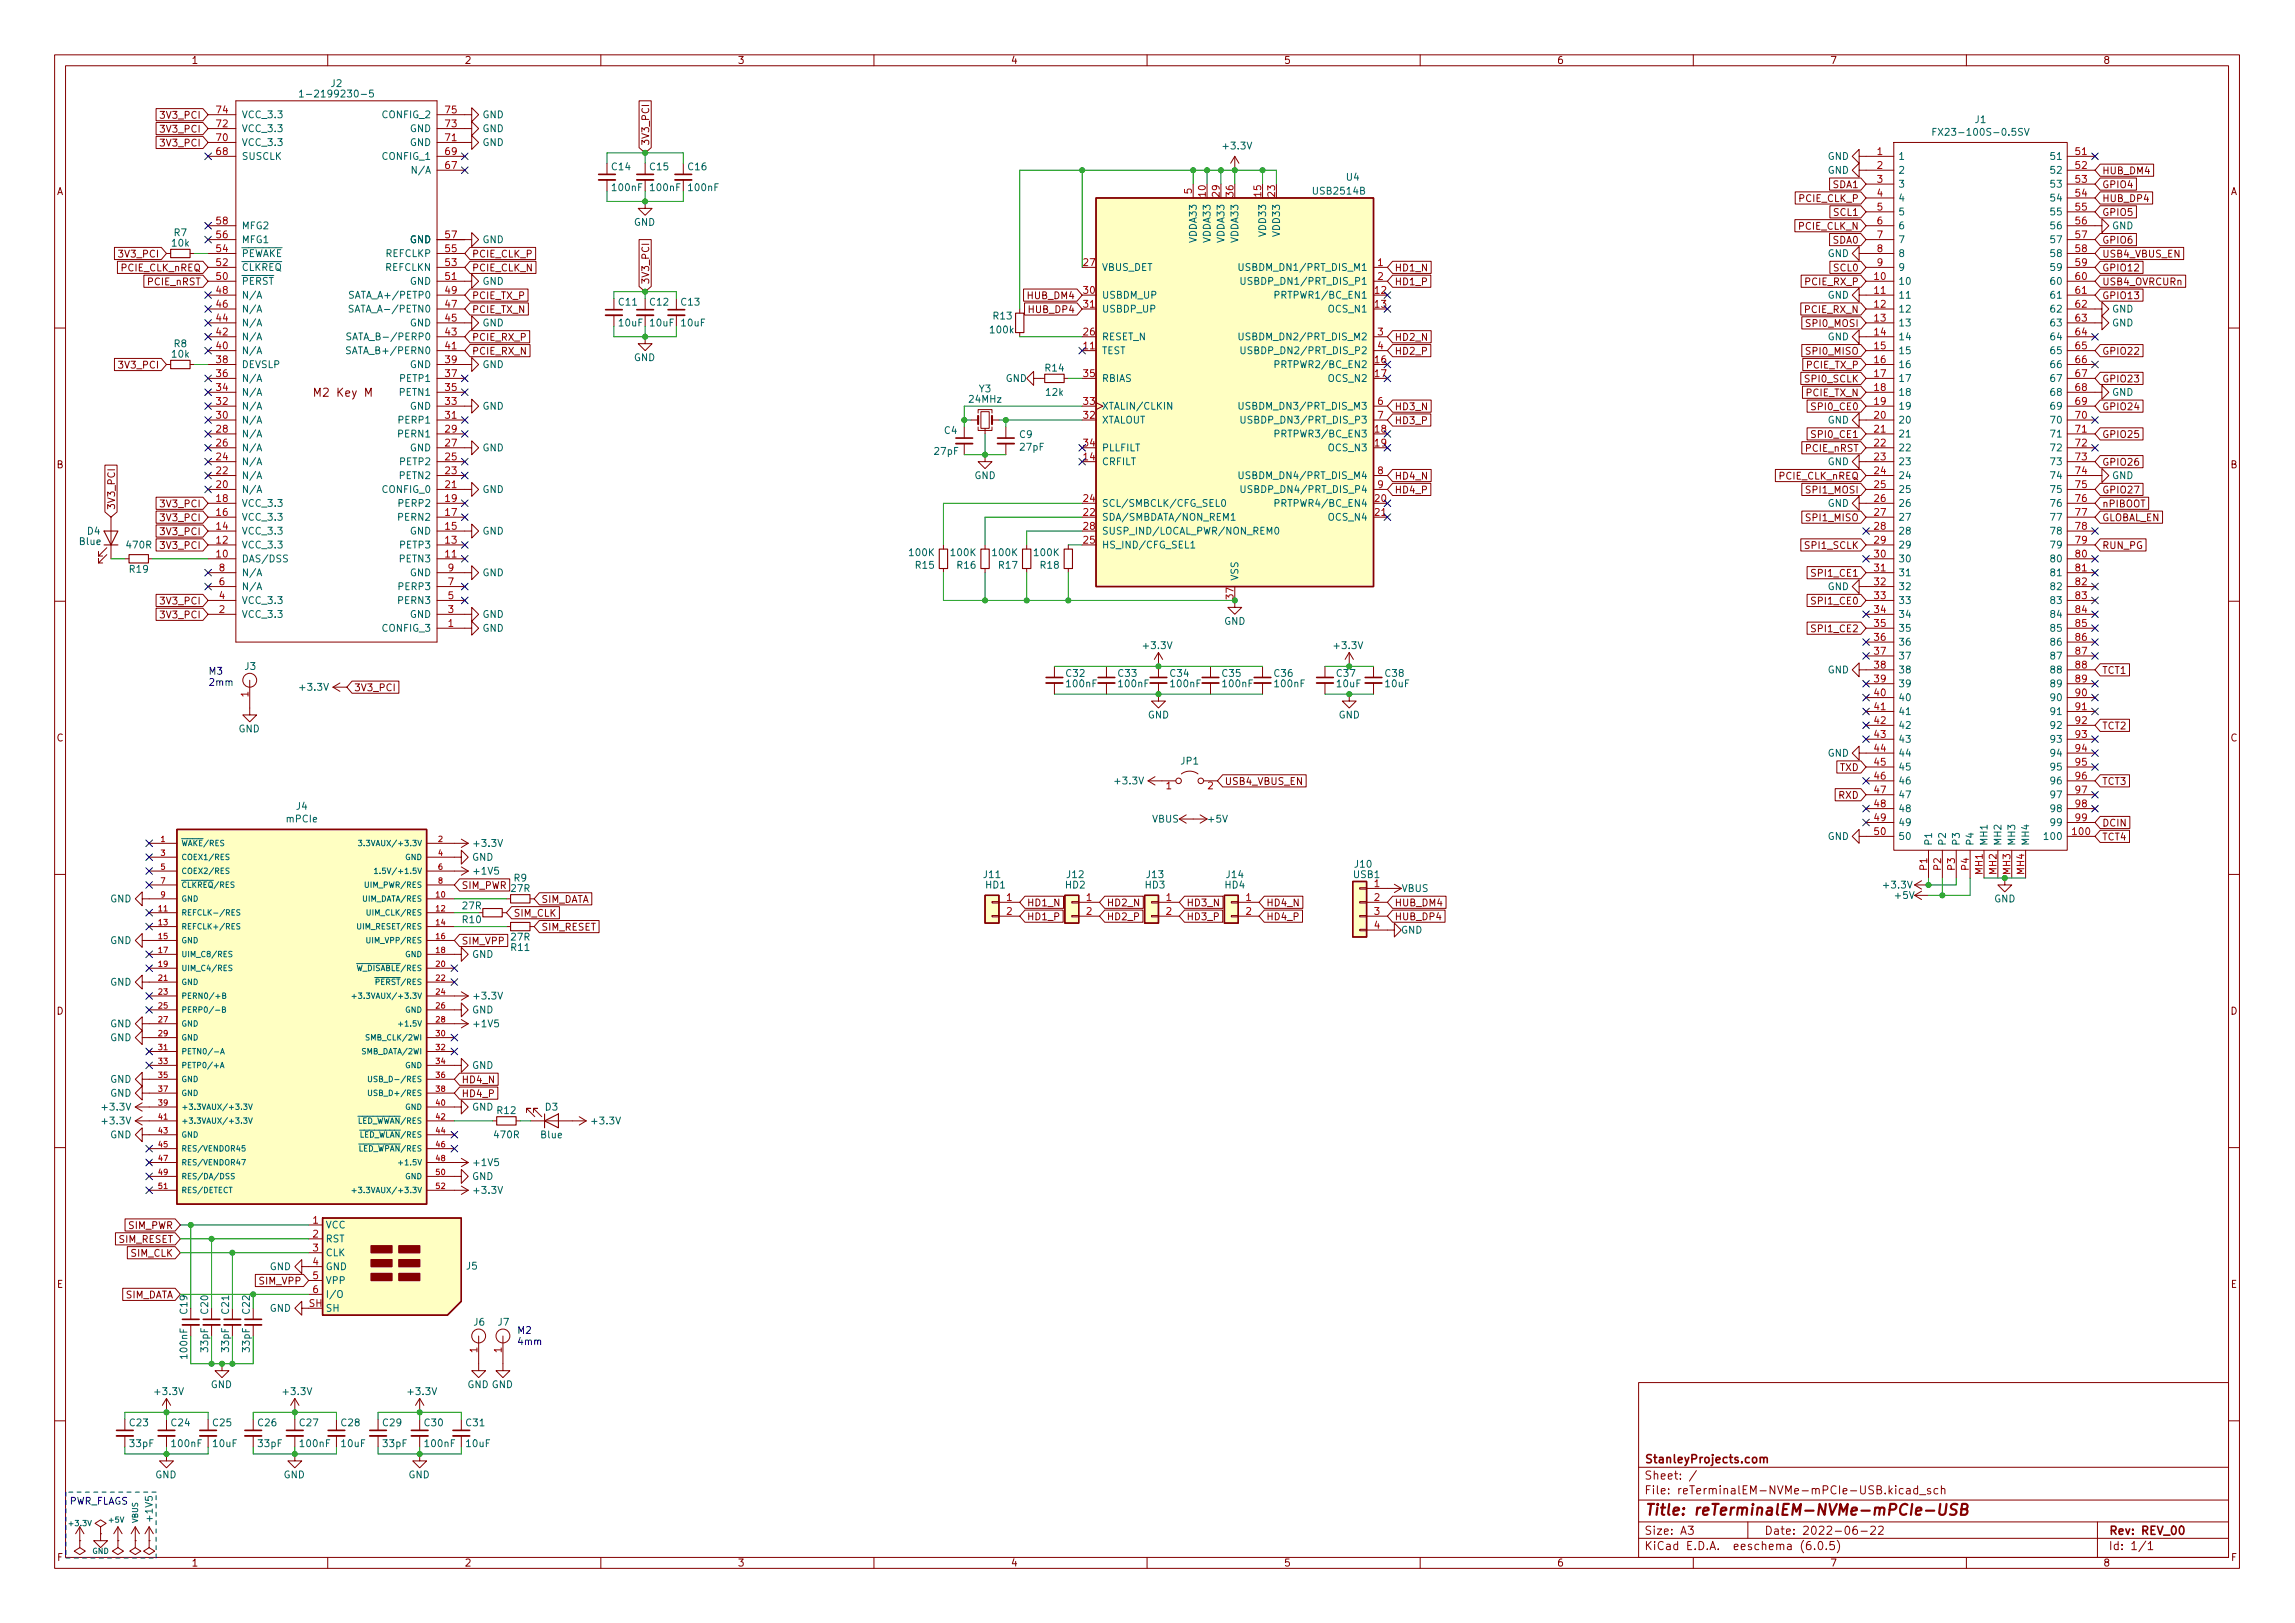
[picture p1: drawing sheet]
<svg xmlns="http://www.w3.org/2000/svg" width="420mm" height="297mm" viewBox="0 0 420 297" stroke-linecap="round" stroke-linejoin="round" font-family="sans-serif">
<defs><g id="words">
<text font-size="2.8" fill="#840000" x="301" y="277.3">Title: reTerminalEM-NVMe-mPCIe-USB</text>
<g font-size="2.1" fill="#840000">
<text x="58" y="72.6">M2 Key M</text>
<text x="301" y="267.8">StanleyProjects.com</text>
<text x="301" y="273.5">File: reTerminalEM-NVMe-mPCIe-USB.kicad_sch</text>
<text x="301" y="270.8">Sheet: /</text>
<text x="301" y="280.9">Size: A3</text>
<text x="323" y="280.9">Date: 2022-06-22</text>
<text x="386" y="280.9">Rev: REV_00</text>
<text x="301" y="283.7">KiCad E.D.A. eeschema (6.0.5)</text>
<text x="386" y="283.7">Id: 1/1</text>
</g>
<g font-size="1.8" fill="#840000">
<text x="35" y="11.7">1</text>
<text x="85" y="11.7">2</text>
<text x="135" y="11.7">3</text>
<text x="185" y="11.7">4</text>
<text x="235" y="11.7">5</text>
<text x="285" y="11.7">6</text>
<text x="335" y="11.7">7</text>
<text x="385" y="11.7">8</text>
<text x="29.8" y="21.7">3V3_PCI</text>
<text x="29.8" y="24.3">3V3_PCI</text>
<text x="29.8" y="26.8">3V3_PCI</text>
<text x="118.8" y="26.7" transform="rotate(-90 118.8 26.7)">3V3_PCI</text>
<text x="10.3" y="35.7">A</text>
<text x="335.6" y="34.4">SDA1</text>
<text x="384.8" y="31.9">HUB_DM4</text>
<text x="384.8" y="34.4">GPIO4</text>
<text x="408.3" y="35.7">A</text>
<text x="329.5" y="37">PCIE_CLK_P</text>
<text x="335.8" y="39.5">SCL1</text>
<text x="384.8" y="37">HUB_DP4</text>
<text x="384.8" y="39.5">GPIO5</text>
<text x="22.1" y="47.1">3V3_PCI</text>
<text x="86.4" y="47.1">PCIE_CLK_P</text>
<text x="329.4" y="42">PCIE_CLK_N</text>
<text x="335.6" y="44.6">SDA0</text>
<text x="384.8" y="44.6">GPIO6</text>
<text x="384.8" y="47.1">USB4_VBUS_EN</text>
<text x="22.2" y="49.7">PCIE_CLK_nREQ</text>
<text x="27.1" y="52.2">PCIE_nRST</text>
<text x="86.4" y="49.7">PCIE_CLK_N</text>
<text x="118.8" y="52.1" transform="rotate(-90 118.8 52.1)">3V3_PCI</text>
<text x="255.3" y="49.7">HD1_N</text>
<text x="255.3" y="52.2">HD1_P</text>
<text x="330.6" y="52.2">PCIE_RX_P</text>
<text x="335.8" y="49.7">SCL0</text>
<text x="384.8" y="49.7">GPIO12</text>
<text x="384.8" y="52.2">USB4_OVRCURn</text>
<text x="86.4" y="57.3">PCIE_TX_N</text>
<text x="86.4" y="54.7">PCIE_TX_P</text>
<text x="188.3" y="54.7">HUB_DM4</text>
<text x="188.6" y="57.3">HUB_DP4</text>
<text x="330.5" y="57.3">PCIE_RX_N</text>
<text x="331" y="59.8">SPI0_MOSI</text>
<text x="384.8" y="54.7">GPIO13</text>
<text x="86.4" y="64.9">PCIE_RX_N</text>
<text x="86.4" y="62.4">PCIE_RX_P</text>
<text x="255.3" y="64.9">HD2_P</text>
<text x="255.3" y="62.4">HD2_N</text>
<text x="331" y="64.9">SPI0_MISO</text>
<text x="384.8" y="64.9">GPIO22</text>
<text x="22.1" y="67.4">3V3_PCI</text>
<text x="330.7" y="70">SPI0_SCLK</text>
<text x="330.8" y="67.4">PCIE_TX_P</text>
<text x="384.8" y="70">GPIO23</text>
<text x="255.3" y="77.6">HD3_P</text>
<text x="255.3" y="75.1">HD3_N</text>
<text x="330.7" y="72.5">PCIE_TX_N</text>
<text x="332.1" y="75.1">SPI0_CE0</text>
<text x="384.8" y="75.1">GPIO24</text>
<text x="330.6" y="82.7">PCIE_nRST</text>
<text x="332.1" y="80.1">SPI0_CE1</text>
<text x="384.8" y="80.1">GPIO25</text>
<text x="10.3" y="85.7">B</text>
<text x="255.3" y="87.8">HD4_N</text>
<text x="325.7" y="87.8">PCIE_CLK_nREQ</text>
<text x="384.8" y="85.2">GPIO26</text>
<text x="408.3" y="85.7">B</text>
<text x="21" y="93.4" transform="rotate(-90 21 93.4)">3V3_PCI</text>
<text x="29.8" y="92.8">3V3_PCI</text>
<text x="29.8" y="95.4">3V3_PCI</text>
<text x="255.3" y="90.3">HD4_P</text>
<text x="331" y="90.3">SPI1_MOSI</text>
<text x="331" y="95.4">SPI1_MISO</text>
<text x="384.8" y="90.3">GPIO27</text>
<text x="384.8" y="95.4">GLOBAL_EN</text>
<text x="384.8" y="92.8">nPIBOOT</text>
<text x="29.8" y="100.5">3V3_PCI</text>
<text x="29.8" y="97.9">3V3_PCI</text>
<text x="330.7" y="100.5">SPI1_SCLK</text>
<text x="384.8" y="100.5">RUN_PG</text>
<text x="332.1" y="105.5">SPI1_CE1</text>
<text x="29.8" y="110.6">3V3_PCI</text>
<text x="29.8" y="113.2">3V3_PCI</text>
<text x="332.1" y="110.6">SPI1_CE0</text>
<text x="332.1" y="115.7">SPI1_CE2</text>
<text x="384.8" y="123.3">TCT1</text>
<text x="64.8" y="126.5">3V3_PCI</text>
<text x="10.3" y="135.7">C</text>
<text x="384.8" y="133.5">TCT2</text>
<text x="408.3" y="135.7">C</text>
<text x="224.2" y="143.6">USB4_VBUS_EN</text>
<text x="336.8" y="141.1">TXD</text>
<text x="384.8" y="143.6">TCT3</text>
<text x="336.6" y="146.2">RXD</text>
<text x="384.8" y="151.3">DCIN</text>
<text x="384.8" y="153.8">TCT4</text>
<text x="84.5" y="162.7">SIM_PWR</text>
<text x="94" y="167.8">SIM_CLK</text>
<text x="99.1" y="165.2">SIM_DATA</text>
<text x="188" y="165.9">HD1_N</text>
<text x="202.6" y="165.9">HD2_N</text>
<text x="217.2" y="165.9">HD3_N</text>
<text x="231.8" y="165.9">HD4_N</text>
<text x="255.3" y="165.9">HUB_DM4</text>
<text x="84.5" y="172.8">SIM_VPP</text>
<text x="99.1" y="170.3">SIM_RESET</text>
<text x="188" y="168.4">HD1_P</text>
<text x="202.6" y="168.4">HD2_P</text>
<text x="217.2" y="168.4">HD3_P</text>
<text x="231.8" y="168.4">HD4_P</text>
<text x="255.3" y="168.4">HUB_DP4</text>
<text x="10.3" y="185.7">D</text>
<text x="408.3" y="185.7">D</text>
<text x="84.5" y="200.8">HD4_P</text>
<text x="84.5" y="198.2">HD4_N</text>
<text x="21.7" y="227.5">SIM_RESET</text>
<text x="23.5" y="224.9">SIM_PWR</text>
<text x="24" y="230">SIM_CLK</text>
<text x="10.4" y="235.7">E</text>
<text x="22.7" y="237.6">SIM_DATA</text>
<text x="47.6" y="235.1">SIM_VPP</text>
<text x="408.4" y="235.7">E</text>
<text x="10.4" y="285.7">F</text>
<text x="35" y="286.7">1</text>
<text x="85" y="286.7">2</text>
<text x="135" y="286.7">3</text>
<text x="185" y="286.7">4</text>
<text x="235" y="286.7">5</text>
<text x="285" y="286.7">6</text>
<text x="335" y="286.7">7</text>
<text x="385" y="286.7">8</text>
<text x="408.4" y="285.7">F</text>
</g>
<g font-size="1.8" fill="#006464">
<text x="56.6" y="17.8">1-2199230-5</text>
<text x="60.6" y="15.9">J2</text>
<text x="44.2" y="21.6">VCC_3.3</text>
<text x="70.1" y="21.6">CONFIG_2</text>
<text x="88.3" y="21.6">GND</text>
<text x="361.6" y="22.5">J1</text>
<text x="44.2" y="29.2">SUSCLK</text>
<text x="44.2" y="26.7">VCC_3.3</text>
<text x="44.2" y="24.2">VCC_3.3</text>
<text x="70.1" y="29.2">CONFIG_1</text>
<text x="75.1" y="26.7">GND</text>
<text x="75.1" y="24.2">GND</text>
<text x="88.3" y="24.2">GND</text>
<text x="88.3" y="26.7">GND</text>
<text x="224.1" y="27.3">+3.3V</text>
<text x="334.6" y="29.2">GND</text>
<text x="347.5" y="29.2">1</text>
<text x="355.4" y="24.8">FX23-100S-0.5SV</text>
<text x="375.7" y="29.2">51</text>
<text x="75.9" y="31.8">N/A</text>
<text x="112.1" y="31.2">C14</text>
<text x="112.2" y="35">100nF</text>
<text x="119" y="31.2">C15</text>
<text x="119.2" y="35">100nF</text>
<text x="126" y="31.2">C16</text>
<text x="126.2" y="35">100nF</text>
<text x="240.6" y="35.6">USB2514B</text>
<text x="246.5" y="33.1">U4</text>
<text x="334.6" y="31.8">GND</text>
<text x="347.5" y="31.8">2</text>
<text x="347.5" y="34.3">3</text>
<text x="375.7" y="31.8">52</text>
<text x="375.7" y="34.3">53</text>
<text x="44.2" y="41.9">MFG2</text>
<text x="116" y="41.3">GND</text>
<text x="347.5" y="36.9">4</text>
<text x="347.5" y="39.4">5</text>
<text x="347.5" y="41.9">6</text>
<text x="375.7" y="36.9">54</text>
<text x="375.7" y="39.4">55</text>
<text x="375.7" y="41.9">56</text>
<text x="386.7" y="41.9">GND</text>
<text x="31.5" y="45.1">10k</text>
<text x="31.9" y="43.2">R7</text>
<text x="44.2" y="47">~{PEWAKE}</text>
<text x="44.2" y="44.5">MFG1</text>
<text x="70.6" y="47">REFCLKP</text>
<text x="75.1" y="44.5">GND</text>
<text x="88.3" y="44.5">GND</text>
<text x="219.1" y="44.2" transform="rotate(-90 219.1 44.2)">VDDA33</text>
<text x="221.6" y="44.2" transform="rotate(-90 221.6 44.2)">VDDA33</text>
<text x="224.2" y="44.2" transform="rotate(-90 224.2 44.2)">VDDA33</text>
<text x="226.7" y="44.2" transform="rotate(-90 226.7 44.2)">VDDA33</text>
<text x="231.8" y="42.9" transform="rotate(-90 231.8 42.9)">VDD33</text>
<text x="234.3" y="42.9" transform="rotate(-90 234.3 42.9)">VDD33</text>
<text x="334.6" y="47">GND</text>
<text x="347.5" y="44.5">7</text>
<text x="347.5" y="47">8</text>
<text x="375.7" y="44.5">57</text>
<text x="375.7" y="47">58</text>
<text x="44.2" y="52.1">~{PERST}</text>
<text x="44.2" y="49.6">~{CLKREQ}</text>
<text x="70.5" y="49.6">REFCLKN</text>
<text x="75.1" y="52.1">GND</text>
<text x="88.3" y="52.1">GND</text>
<text x="201.7" y="49.6">VBUS_DET</text>
<text x="228" y="49.6">USBDM_DN1/PRT_DIS_M1</text>
<text x="228.6" y="52.1">USBDP_DN1/PRT_DIS_P1</text>
<text x="347.5" y="52.1">10</text>
<text x="347.5" y="49.6">9</text>
<text x="375.7" y="49.6">59</text>
<text x="375.7" y="52.1">60</text>
<text x="44.2" y="59.7">N/A</text>
<text x="44.2" y="57.2">N/A</text>
<text x="44.2" y="54.6">N/A</text>
<text x="64.8" y="54.6">SATA_A+/PETP0</text>
<text x="65.1" y="57.2">SATA_A-/PETN0</text>
<text x="75.1" y="59.7">GND</text>
<text x="88.3" y="59.7">GND</text>
<text x="113.3" y="55.9">C11</text>
<text x="113.4" y="59.7">10uF</text>
<text x="119" y="55.9">C12</text>
<text x="119.1" y="59.7">10uF</text>
<text x="124.8" y="55.9">C13</text>
<text x="124.8" y="59.7">10uF</text>
<text x="181.9" y="58.5">R13</text>
<text x="201.7" y="54.6">USBDM_UP</text>
<text x="201.7" y="57.2">USBDP_UP</text>
<text x="234.3" y="54.6">PRTPWR1/BC_EN1</text>
<text x="243.4" y="57.2">OCS_N1</text>
<text x="334.6" y="54.6">GND</text>
<text x="347.5" y="54.6">11</text>
<text x="347.5" y="57.2">12</text>
<text x="347.5" y="59.7">13</text>
<text x="375.7" y="54.6">61</text>
<text x="375.7" y="57.2">62</text>
<text x="375.7" y="59.7">63</text>
<text x="386.7" y="59.7">GND</text>
<text x="386.7" y="57.2">GND</text>
<text x="31.5" y="65.4">10k</text>
<text x="31.9" y="63.5">R8</text>
<text x="44.2" y="64.8">N/A</text>
<text x="44.2" y="62.3">N/A</text>
<text x="64.5" y="64.8">SATA_B+/PERN0</text>
<text x="65" y="62.3">SATA_B-/PERP0</text>
<text x="181.4" y="61">100k</text>
<text x="201.7" y="64.8">TEST</text>
<text x="201.7" y="62.3">RESET_N</text>
<text x="228" y="62.3">USBDM_DN2/PRT_DIS_M2</text>
<text x="228.6" y="64.8">USBDP_DN2/PRT_DIS_P2</text>
<text x="334.6" y="62.3">GND</text>
<text x="347.5" y="62.3">14</text>
<text x="347.5" y="64.8">15</text>
<text x="375.7" y="62.3">64</text>
<text x="375.7" y="64.8">65</text>
<text x="44.2" y="69.9">N/A</text>
<text x="44.2" y="67.3">DEVSLP</text>
<text x="73.4" y="69.9">PETP1</text>
<text x="75.1" y="67.3">GND</text>
<text x="88.3" y="67.3">GND</text>
<text x="116" y="66.1">GND</text>
<text x="179.3" y="71.8">Y3</text>
<text x="184.1" y="69.9">GND</text>
<text x="191.4" y="68">R14</text>
<text x="201.7" y="69.9">RBIAS</text>
<text x="234.3" y="67.3">PRTPWR2/BC_EN2</text>
<text x="243.4" y="69.9">OCS_N2</text>
<text x="347.5" y="67.3">16</text>
<text x="347.5" y="69.9">17</text>
<text x="375.7" y="67.3">66</text>
<text x="375.7" y="69.9">67</text>
<text x="44.2" y="77.5">N/A</text>
<text x="44.2" y="75">N/A</text>
<text x="44.2" y="72.4">N/A</text>
<text x="73.2" y="77.5">PERP1</text>
<text x="73.3" y="72.4">PETN1</text>
<text x="75.1" y="75">GND</text>
<text x="88.3" y="75">GND</text>
<text x="177.5" y="73.7">24MHz</text>
<text x="191.6" y="72.4">12k</text>
<text x="201.7" y="77.5">XTALOUT</text>
<text x="201.7" y="75">XTALIN/CLKIN</text>
<text x="228" y="75">USBDM_DN3/PRT_DIS_M3</text>
<text x="228.6" y="77.5">USBDP_DN3/PRT_DIS_P3</text>
<text x="334.6" y="77.5">GND</text>
<text x="347.5" y="72.4">18</text>
<text x="347.5" y="75">19</text>
<text x="347.5" y="77.5">20</text>
<text x="375.7" y="72.4">68</text>
<text x="375.7" y="75">69</text>
<text x="375.7" y="77.5">70</text>
<text x="386.7" y="72.4">GND</text>
<text x="44.2" y="82.6">N/A</text>
<text x="44.2" y="80">N/A</text>
<text x="73.1" y="80">PERN1</text>
<text x="75.1" y="82.6">GND</text>
<text x="88.3" y="82.6">GND</text>
<text x="171.2" y="83.2">27pF</text>
<text x="172.9" y="79.4">C4</text>
<text x="186.7" y="80.1">C9</text>
<text x="186.8" y="82.5">27pF</text>
<text x="201.7" y="82.6">PLLFILT</text>
<text x="234.3" y="80">PRTPWR3/BC_EN3</text>
<text x="243.4" y="82.6">OCS_N3</text>
<text x="347.5" y="80">21</text>
<text x="347.5" y="82.6">22</text>
<text x="375.7" y="80">71</text>
<text x="375.7" y="82.6">72</text>
<text x="44.2" y="87.7">N/A</text>
<text x="44.2" y="85.1">N/A</text>
<text x="73.3" y="87.7">PETN2</text>
<text x="73.4" y="85.1">PETP2</text>
<text x="178.4" y="87.7">GND</text>
<text x="201.7" y="85.1">CRFILT</text>
<text x="228" y="87.7">USBDM_DN4/PRT_DIS_M4</text>
<text x="334.6" y="85.1">GND</text>
<text x="347.5" y="85.1">23</text>
<text x="347.5" y="87.7">24</text>
<text x="375.7" y="85.1">73</text>
<text x="375.7" y="87.7">74</text>
<text x="386.7" y="87.7">GND</text>
<text x="44.2" y="95.3">VCC_3.3</text>
<text x="44.2" y="92.7">VCC_3.3</text>
<text x="44.2" y="90.2">N/A</text>
<text x="70.1" y="90.2">CONFIG_0</text>
<text x="73.1" y="95.3">PERN2</text>
<text x="73.2" y="92.7">PERP2</text>
<text x="88.3" y="90.2">GND</text>
<text x="201.7" y="95.3">SDA/SMBDATA/NON_REM1</text>
<text x="201.7" y="92.7">SCL/SMBCLK/CFG_SEL0</text>
<text x="228.6" y="90.2">USBDP_DN4/PRT_DIS_P4</text>
<text x="234.3" y="92.7">PRTPWR4/BC_EN4</text>
<text x="243.4" y="95.3">OCS_N4</text>
<text x="334.6" y="92.7">GND</text>
<text x="347.5" y="90.2">25</text>
<text x="347.5" y="92.7">26</text>
<text x="347.5" y="95.3">27</text>
<text x="375.7" y="90.2">75</text>
<text x="375.7" y="92.7">76</text>
<text x="375.7" y="95.3">77</text>
<text x="14.6" y="99.7">Blue</text>
<text x="16" y="97.8">D4</text>
<text x="23.3" y="100.4">470R</text>
<text x="44.2" y="100.4">VCC_3.3</text>
<text x="44.2" y="97.8">VCC_3.3</text>
<text x="73.4" y="100.4">PETP3</text>
<text x="75.1" y="97.8">GND</text>
<text x="88.3" y="97.8">GND</text>
<text x="166.6" y="101.8">100K</text>
<text x="174.2" y="101.8">100K</text>
<text x="181.8" y="101.8">100K</text>
<text x="189.4" y="101.8">100K</text>
<text x="201.7" y="100.4">HS_IND/CFG_SEL1</text>
<text x="201.7" y="97.8">SUSP_IND/LOCAL_PWR/NON_REM0</text>
<text x="347.5" y="97.8">28</text>
<text x="347.5" y="100.4">29</text>
<text x="375.7" y="97.8">78</text>
<text x="375.7" y="100.4">79</text>
<text x="23.8" y="104.8">R19</text>
<text x="44.2" y="102.9">DAS/DSS</text>
<text x="44.2" y="108">N/A</text>
<text x="44.2" y="105.4">N/A</text>
<text x="73.2" y="108">PERP3</text>
<text x="73.3" y="102.9">PETN3</text>
<text x="75.1" y="105.4">GND</text>
<text x="88.3" y="105.4">GND</text>
<text x="167.7" y="104.1">R15</text>
<text x="175.3" y="104.1">R16</text>
<text x="182.9" y="104.1">R17</text>
<text x="190.5" y="104.1">R18</text>
<text x="226.7" y="106.3" transform="rotate(-90 226.7 106.3)">VSS</text>
<text x="334.6" y="108">GND</text>
<text x="347.5" y="102.9">30</text>
<text x="347.5" y="105.4">31</text>
<text x="347.5" y="108">32</text>
<text x="375.7" y="102.9">80</text>
<text x="375.7" y="105.4">81</text>
<text x="375.7" y="108">82</text>
<text x="44.2" y="113.1">VCC_3.3</text>
<text x="44.2" y="110.5">VCC_3.3</text>
<text x="73.1" y="110.5">PERN3</text>
<text x="75.1" y="113.1">GND</text>
<text x="88.3" y="113.1">GND</text>
<text x="347.5" y="110.5">33</text>
<text x="347.5" y="113.1">34</text>
<text x="375.7" y="110.5">83</text>
<text x="375.7" y="113.1">84</text>
<text x="70.1" y="115.6">CONFIG_3</text>
<text x="88.3" y="115.6">GND</text>
<text x="209.5" y="118.8">+3.3V</text>
<text x="224.1" y="114.3">GND</text>
<text x="244.4" y="118.8">+3.3V</text>
<text x="347.5" y="115.6">35</text>
<text x="347.5" y="118.1">36</text>
<text x="375.7" y="115.6">85</text>
<text x="375.7" y="118.1">86</text>
<text x="44.8" y="122.6">J3</text>
<text x="195.2" y="123.9">C32</text>
<text x="195.4" y="125.8">100nF</text>
<text x="204.8" y="123.9">C33</text>
<text x="204.9" y="125.8">100nF</text>
<text x="214.3" y="123.9">C34</text>
<text x="214.5" y="125.8">100nF</text>
<text x="223.8" y="123.9">C35</text>
<text x="224" y="125.8">100nF</text>
<text x="233.3" y="123.9">C36</text>
<text x="233.5" y="125.8">100nF</text>
<text x="244.8" y="123.9">C37</text>
<text x="244.8" y="125.8">10uF</text>
<text x="253.7" y="123.9">C38</text>
<text x="253.7" y="125.8">10uF</text>
<text x="334.6" y="123.2">GND</text>
<text x="347.5" y="120.7">37</text>
<text x="347.5" y="123.2">38</text>
<text x="347.5" y="125.8">39</text>
<text x="375.7" y="120.7">87</text>
<text x="375.7" y="123.2">88</text>
<text x="375.7" y="125.8">89</text>
<text x="55.1" y="126.4">+3.3V</text>
<text x="210.1" y="131.5">GND</text>
<text x="245" y="131.5">GND</text>
<text x="347.5" y="128.3">40</text>
<text x="347.5" y="130.8">41</text>
<text x="375.7" y="128.3">90</text>
<text x="375.7" y="130.8">91</text>
<text x="43.6" y="134">GND</text>
<text x="347.5" y="133.4">42</text>
<text x="347.5" y="135.9">43</text>
<text x="375.7" y="133.4">92</text>
<text x="375.7" y="135.9">93</text>
<text x="204.3" y="143.5">+3.3V</text>
<text x="216.2" y="139.9">JP1</text>
<text x="334.6" y="138.5">GND</text>
<text x="347.5" y="138.5">44</text>
<text x="347.5" y="141">45</text>
<text x="347.5" y="143.5">46</text>
<text x="375.7" y="138.5">94</text>
<text x="375.7" y="141">95</text>
<text x="375.7" y="143.5">96</text>
<text x="54.3" y="148.2">J4</text>
<text x="347.5" y="146.1">47</text>
<text x="347.5" y="148.6">48</text>
<text x="375.7" y="146.1">97</text>
<text x="375.7" y="148.6">98</text>
<text x="52.5" y="150.5">mPCIe</text>
<text x="86.9" y="155">+3.3V</text>
<text x="210.9" y="150.5">VBUS</text>
<text x="221.3" y="150.5">+5V</text>
<text x="334.6" y="153.7">GND</text>
<text x="347.5" y="151.2">49</text>
<text x="347.5" y="153.7">50</text>
<text x="353.7" y="154.8" transform="rotate(-90 353.7 154.8)">P1</text>
<text x="356.2" y="154.8" transform="rotate(-90 356.2 154.8)">P2</text>
<text x="358.8" y="154.8" transform="rotate(-90 358.8 154.8)">P3</text>
<text x="361.3" y="154.8" transform="rotate(-90 361.3 154.8)">P4</text>
<text x="363.9" y="154.8" transform="rotate(-90 363.9 154.8)">MH1</text>
<text x="366.4" y="154.8" transform="rotate(-90 366.4 154.8)">MH2</text>
<text x="368.9" y="154.8" transform="rotate(-90 368.9 154.8)">MH3</text>
<text x="371.5" y="154.8" transform="rotate(-90 371.5 154.8)">MH4</text>
<text x="374.7" y="153.7">100</text>
<text x="375.7" y="151.2">99</text>
<text x="86.4" y="157.5">GND</text>
<text x="86.9" y="160.1">+1V5</text>
<text x="94.1" y="161.3">R9</text>
<text x="180.1" y="160.7">J11</text>
<text x="195.4" y="160.7">J12</text>
<text x="210" y="160.7">J13</text>
<text x="224.6" y="160.7">J14</text>
<text x="247.8" y="160.7">USB1</text>
<text x="248.1" y="158.8">J10</text>
<text x="20.2" y="165.1">GND</text>
<text x="84.7" y="166.4">27R</text>
<text x="93.6" y="163.2">27R</text>
<text x="180.5" y="162.6">HD1</text>
<text x="195.1" y="162.6">HD2</text>
<text x="209.7" y="162.6">HD3</text>
<text x="224.3" y="162.6">HD4</text>
<text x="251.6" y="162.3">1</text>
<text x="256.6" y="163.2">VBUS</text>
<text x="345" y="162.6">+3.3V</text>
<text x="347" y="164.5">+5V</text>
<text x="365.1" y="165.1">GND</text>
<text x="20.2" y="172.8">GND</text>
<text x="84.7" y="168.9">R10</text>
<text x="93.6" y="172.1">27R</text>
<text x="256.5" y="170.9">GND</text>
<text x="86.4" y="175.3">GND</text>
<text x="93.6" y="174">R11</text>
<text x="20.2" y="180.4">GND</text>
<text x="86.4" y="185.5">GND</text>
<text x="86.9" y="182.9">+3.3V</text>
<text x="20.2" y="190.5">GND</text>
<text x="20.2" y="188">GND</text>
<text x="86.9" y="188">+1V5</text>
<text x="86.4" y="195.6">GND</text>
<text x="18.9" y="203.2">+3.3V</text>
<text x="20.2" y="198.2">GND</text>
<text x="20.2" y="200.7">GND</text>
<text x="86.4" y="203.2">GND</text>
<text x="91.1" y="203.9">R12</text>
<text x="99.8" y="203.2">D3</text>
<text x="18.9" y="205.8">+3.3V</text>
<text x="20.2" y="208.3">GND</text>
<text x="90.6" y="208.3">470R</text>
<text x="99" y="208.3">Blue</text>
<text x="108.5" y="205.8">+3.3V</text>
<text x="86.4" y="215.9">GND</text>
<text x="86.9" y="213.4">+1V5</text>
<text x="86.9" y="218.5">+3.3V</text>
<text x="59.6" y="224.8">VCC</text>
<text x="59.6" y="227.4">RST</text>
<text x="49.4" y="232.4">GND</text>
<text x="59.6" y="229.9">CLK</text>
<text x="59.6" y="232.4">GND</text>
<text x="85.4" y="232.3">J5</text>
<text x="59.6" y="235">VPP</text>
<text x="59.6" y="237.5">I/O</text>
<text x="34.3" y="240.4" transform="rotate(-90 34.3 240.4)">C19</text>
<text x="38.1" y="240.4" transform="rotate(-90 38.1 240.4)">C20</text>
<text x="41.9" y="240.4" transform="rotate(-90 41.9 240.4)">C21</text>
<text x="49.4" y="240.1">GND</text>
<text x="59.6" y="240.1">SH</text>
<text x="86.7" y="242.6">J6</text>
<text x="91.2" y="242.6">J7</text>
<text x="34.3" y="248.5" transform="rotate(-90 34.3 248.5)">100nF</text>
<text x="38.1" y="247.3" transform="rotate(-90 38.1 247.3)">33pF</text>
<text x="41.9" y="247.3" transform="rotate(-90 41.9 247.3)">33pF</text>
<text x="45.7" y="247.3" transform="rotate(-90 45.7 247.3)">33pF</text>
<text x="28.5" y="255.3">+3.3V</text>
<text x="38.6" y="254">GND</text>
<text x="52" y="255.3">+3.3V</text>
<text x="74.9" y="255.3">+3.3V</text>
<text x="85.6" y="254">GND GND</text>
<text x="23.8" y="261">C23</text>
<text x="31.4" y="261">C24</text>
<text x="39" y="261">C25</text>
<text x="47.3" y="261">C26</text>
<text x="54.9" y="261">C27</text>
<text x="62.5" y="261">C28</text>
<text x="70.2" y="261">C29</text>
<text x="77.8" y="261">C30</text>
<text x="85.4" y="261">C31</text>
<text x="23.8" y="264.8">33pF</text>
<text x="31.6" y="264.8">100nF</text>
<text x="39.1" y="264.8">10uF</text>
<text x="47.3" y="264.8">33pF</text>
<text x="55.1" y="264.8">100nF</text>
<text x="62.6" y="264.8">10uF</text>
<text x="70.2" y="264.8">33pF</text>
<text x="77.9" y="264.8">100nF</text>
<text x="85.4" y="264.8">10uF</text>
<text x="28.4" y="270.5">GND</text>
<text x="51.9" y="270.5">GND</text>
<text x="74.8" y="270.5">GND</text>
<text x="27.9" y="278.3" transform="rotate(-90 27.9 278.3)">+1V5</text>
</g>
<g font-size="1.8" fill="#a90000">
<text x="39.7" y="23.3">72</text>
<text x="39.7" y="20.7">74</text>
<text x="81.6" y="23.3">73</text>
<text x="81.6" y="20.7">75</text>
<text x="39.7" y="28.4">68</text>
<text x="39.7" y="25.8">70</text>
<text x="81.6" y="28.4">69</text>
<text x="81.6" y="25.8">71</text>
<text x="343.7" y="28.4">1</text>
<text x="380" y="28.4">51</text>
<text x="81.6" y="30.9">67</text>
<text x="218.2" y="35.5" transform="rotate(-90 218.2 35.5)">5</text>
<text x="220.7" y="35.9" transform="rotate(-90 220.7 35.9)">10</text>
<text x="223.3" y="35.9" transform="rotate(-90 223.3 35.9)">29</text>
<text x="225.8" y="35.9" transform="rotate(-90 225.8 35.9)">36</text>
<text x="230.9" y="35.9" transform="rotate(-90 230.9 35.9)">15</text>
<text x="233.4" y="35.9" transform="rotate(-90 233.4 35.9)">23</text>
<text x="343.7" y="30.9">2</text>
<text x="343.7" y="33.4">3</text>
<text x="343.7" y="36">4</text>
<text x="380" y="30.9">52</text>
<text x="380" y="33.4">53</text>
<text x="380" y="36">54</text>
<text x="39.7" y="41.1">58</text>
<text x="343.7" y="38.5">5</text>
<text x="343.7" y="41.1">6</text>
<text x="380" y="38.5">55</text>
<text x="380" y="41.1">56</text>
<text x="39.7" y="46.1">54</text>
<text x="39.7" y="43.6">56</text>
<text x="81.6" y="46.1">55</text>
<text x="81.6" y="43.6">57</text>
<text x="343.7" y="43.6">7</text>
<text x="343.7" y="46.1">8</text>
<text x="380" y="43.6">57</text>
<text x="380" y="46.1">58</text>
<text x="39.7" y="53.8">48</text>
<text x="39.7" y="51.2">50</text>
<text x="39.7" y="48.7">52</text>
<text x="81.6" y="53.8">49</text>
<text x="81.6" y="51.2">51</text>
<text x="81.6" y="48.7">53</text>
<text x="198.4" y="48.7">27</text>
<text x="198.4" y="53.8">30</text>
<text x="251.7" y="53.8">12</text>
<text x="252.2" y="48.7">1</text>
<text x="252.2" y="51.2">2</text>
<text x="343.2" y="51.2">10</text>
<text x="343.2" y="53.8">11</text>
<text x="343.7" y="48.7">9</text>
<text x="380" y="48.7">59</text>
<text x="380" y="51.2">60</text>
<text x="380" y="53.8">61</text>
<text x="39.7" y="58.8">44</text>
<text x="39.7" y="56.3">46</text>
<text x="81.6" y="58.8">45</text>
<text x="81.6" y="56.3">47</text>
<text x="198.4" y="56.3">31</text>
<text x="251.7" y="56.3">13</text>
<text x="343.2" y="56.3">12</text>
<text x="343.2" y="58.8">13</text>
<text x="380" y="56.3">62</text>
<text x="380" y="58.8">63</text>
<text x="39.7" y="63.9">40</text>
<text x="39.7" y="61.4">42</text>
<text x="81.6" y="63.9">41</text>
<text x="81.6" y="61.4">43</text>
<text x="198.4" y="63.9">11</text>
<text x="198.4" y="61.4">26</text>
<text x="252.2" y="61.4">3</text>
<text x="252.2" y="63.9">4</text>
<text x="343.2" y="61.4">14</text>
<text x="343.2" y="63.9">15</text>
<text x="380" y="61.4">64</text>
<text x="380" y="63.9">65</text>
<text x="39.7" y="71.5">34</text>
<text x="39.7" y="69">36</text>
<text x="39.7" y="66.5">38</text>
<text x="81.6" y="71.5">35</text>
<text x="81.6" y="69">37</text>
<text x="81.6" y="66.5">39</text>
<text x="198.4" y="69">35</text>
<text x="251.7" y="66.5">16</text>
<text x="251.7" y="69">17</text>
<text x="343.2" y="66.5">16</text>
<text x="343.2" y="69">17</text>
<text x="343.2" y="71.5">18</text>
<text x="380" y="66.5">66</text>
<text x="380" y="69">67</text>
<text x="380" y="71.5">68</text>
<text x="39.7" y="76.6">30</text>
<text x="39.7" y="74.1">32</text>
<text x="81.6" y="76.6">31</text>
<text x="81.6" y="74.1">33</text>
<text x="198.4" y="76.6">32</text>
<text x="198.4" y="74.1">33</text>
<text x="252.2" y="74.1">6</text>
<text x="252.2" y="76.6">7</text>
<text x="343.2" y="74.1">19</text>
<text x="343.2" y="76.6">20</text>
<text x="380" y="74.1">69</text>
<text x="380" y="76.6">70</text>
<text x="39.7" y="81.7">26</text>
<text x="39.7" y="79.2">28</text>
<text x="81.6" y="81.7">27</text>
<text x="81.6" y="79.2">29</text>
<text x="198.4" y="81.7">34</text>
<text x="251.7" y="79.2">18</text>
<text x="251.7" y="81.7">19</text>
<text x="343.2" y="79.2">21</text>
<text x="343.2" y="81.7">22</text>
<text x="380" y="79.2">71</text>
<text x="380" y="81.7">72</text>
<text x="39.7" y="89.3">20</text>
<text x="39.7" y="86.8">22</text>
<text x="39.7" y="84.2">24</text>
<text x="81.6" y="89.3">21</text>
<text x="81.6" y="86.8">23</text>
<text x="81.6" y="84.2">25</text>
<text x="198.4" y="84.2">14</text>
<text x="252.2" y="86.8">8</text>
<text x="252.2" y="89.3">9</text>
<text x="343.2" y="84.2">23</text>
<text x="343.2" y="86.8">24</text>
<text x="343.2" y="89.3">25</text>
<text x="380" y="84.2">73</text>
<text x="380" y="86.8">74</text>
<text x="380" y="89.3">75</text>
<text x="39.7" y="94.4">16</text>
<text x="39.7" y="91.9">18</text>
<text x="81.6" y="94.4">17</text>
<text x="81.6" y="91.9">19</text>
<text x="198.4" y="94.4">22</text>
<text x="198.4" y="91.9">24</text>
<text x="251.7" y="91.9">20</text>
<text x="251.7" y="94.4">21</text>
<text x="343.2" y="91.9">26</text>
<text x="343.2" y="94.4">27</text>
<text x="380" y="91.9">76</text>
<text x="380" y="94.4">77</text>
<text x="39.7" y="99.5">12</text>
<text x="39.7" y="96.9">14</text>
<text x="81.6" y="99.5">13</text>
<text x="81.6" y="96.9">15</text>
<text x="198.4" y="99.5">25</text>
<text x="198.4" y="96.9">28</text>
<text x="343.2" y="96.9">28</text>
<text x="343.2" y="99.5">29</text>
<text x="380" y="96.9">78</text>
<text x="380" y="99.5">79</text>
<text x="39.7" y="102">10</text>
<text x="40.1" y="107.1">6</text>
<text x="40.1" y="104.6">8</text>
<text x="81.6" y="102">11</text>
<text x="82.1" y="107.1">7</text>
<text x="82.1" y="104.6">9</text>
<text x="343.2" y="102">30</text>
<text x="343.2" y="104.6">31</text>
<text x="343.2" y="107.1">32</text>
<text x="380" y="102">80</text>
<text x="380" y="104.6">81</text>
<text x="380" y="107.1">82</text>
<text x="40.1" y="112.2">2</text>
<text x="40.1" y="109.6">4</text>
<text x="82.1" y="112.2">3</text>
<text x="82.1" y="109.6">5</text>
<text x="225.8" y="109.6" transform="rotate(-90 225.8 109.6)">37</text>
<text x="343.2" y="109.6">33</text>
<text x="343.2" y="112.2">34</text>
<text x="380" y="109.6">83</text>
<text x="380" y="112.2">84</text>
<text x="82.1" y="114.7">1</text>
<text x="343.2" y="114.7">35</text>
<text x="343.2" y="117.3">36</text>
<text x="343.2" y="119.8">37</text>
<text x="380" y="114.7">85</text>
<text x="380" y="117.3">86</text>
<text x="380" y="119.8">87</text>
<text x="343.2" y="122.3">38</text>
<text x="343.2" y="124.9">39</text>
<text x="380" y="122.3">88</text>
<text x="380" y="124.9">89</text>
<text x="45.5" y="127.5" transform="rotate(-90 45.5 127.5)">1</text>
<text x="343.2" y="127.4">40</text>
<text x="343.2" y="130">41</text>
<text x="380" y="127.4">90</text>
<text x="380" y="130">91</text>
<text x="343.2" y="132.5">42</text>
<text x="343.2" y="135">43</text>
<text x="343.2" y="137.6">44</text>
<text x="380" y="132.5">92</text>
<text x="380" y="135">93</text>
<text x="380" y="137.6">94</text>
<text x="343.2" y="140.1">45</text>
<text x="343.2" y="142.7">46</text>
<text x="380" y="140.1">95</text>
<text x="380" y="142.7">96</text>
<text x="213.5" y="144.4">1</text>
<text x="221.1" y="144.4">2</text>
<text x="343.2" y="145.2">47</text>
<text x="343.2" y="147.7">48</text>
<text x="380" y="145.2">97</text>
<text x="380" y="147.7">98</text>
<text x="343.2" y="150.3">49</text>
<text x="343.2" y="152.8">50</text>
<text x="379.5" y="152.8">100</text>
<text x="380" y="150.3">99</text>
<text x="352.8" y="159.2" transform="rotate(-90 352.8 159.2)">P1</text>
<text x="355.3" y="159.2" transform="rotate(-90 355.3 159.2)">P2</text>
<text x="357.9" y="159.2" transform="rotate(-90 357.9 159.2)">P3</text>
<text x="360.4" y="159.2" transform="rotate(-90 360.4 159.2)">P4</text>
<text x="363" y="160" transform="rotate(-90 363 160)">MH1</text>
<text x="365.5" y="160" transform="rotate(-90 365.5 160)">MH2</text>
<text x="368" y="160" transform="rotate(-90 368 160)">MH3</text>
<text x="370.6" y="160" transform="rotate(-90 370.6 160)">MH4</text>
<text x="184.3" y="164.9">1</text>
<text x="184.3" y="167.4">2</text>
<text x="198.9" y="164.9">1</text>
<text x="198.9" y="167.4">2</text>
<text x="213.5" y="164.9">1</text>
<text x="213.5" y="167.4">2</text>
<text x="228.1" y="164.9">1</text>
<text x="228.1" y="167.4">2</text>
<text x="251.6" y="164.9">2</text>
<text x="251.6" y="167.4">3</text>
<text x="251.6" y="170">4</text>
<text x="57.3" y="223.9">1</text>
<text x="57.3" y="226.5">2</text>
<text x="57.3" y="229">3</text>
<text x="57.3" y="231.6">4</text>
<text x="56.6" y="239.2">SH</text>
<text x="57.3" y="234.1">5</text>
<text x="57.3" y="236.6">6</text>
<text x="87.4" y="247.5" transform="rotate(-90 87.4 247.5)">1</text>
<text x="91.8" y="247.5" transform="rotate(-90 91.8 247.5)">1</text>
</g>
<g font-size="1.8" fill="#0000c2">
<text x="38.1" y="123.5">M3</text>
<text x="38.1" y="125.5">2mm</text>
<text x="94.6" y="244.1">M2</text>
<text x="94.6" y="246.2">4mm</text>
<text x="12.7" y="275.4">PWR_FLAGS</text>
</g>
<text font-size="1.8" fill="#009600" x="45.7" y="240.4" transform="rotate(-90 45.7 240.4)">C22</text>
<g font-size="1.4" fill="#a90000">
<text x="29.5" y="154.1">1</text>
<text x="80.3" y="154.1">2</text>
<text x="29.5" y="156.6">3</text>
<text x="29.5" y="159.2">5</text>
<text x="29.5" y="161.7">7</text>
<text x="80.3" y="156.6">4</text>
<text x="80.3" y="159.2">6</text>
<text x="80.3" y="161.7">8</text>
<text x="29.1" y="166.8">11</text>
<text x="29.5" y="164.2">9</text>
<text x="79.9" y="164.2">10</text>
<text x="79.9" y="166.8">12</text>
<text x="29.1" y="169.3">13</text>
<text x="29.1" y="171.9">15</text>
<text x="79.9" y="169.3">14</text>
<text x="79.9" y="171.9">16</text>
<text x="29.1" y="174.4">17</text>
<text x="29.1" y="176.9">19</text>
<text x="29.1" y="179.5">21</text>
<text x="79.9" y="174.4">18</text>
<text x="79.9" y="176.9">20</text>
<text x="79.9" y="179.5">22</text>
<text x="29.1" y="182">23</text>
<text x="29.1" y="184.6">25</text>
<text x="79.9" y="182">24</text>
<text x="79.9" y="184.6">26</text>
<text x="29.1" y="187.1">27</text>
<text x="29.1" y="189.6">29</text>
<text x="79.9" y="187.1">28</text>
<text x="79.9" y="189.6">30</text>
<text x="29.1" y="192.2">31</text>
<text x="29.1" y="194.7">33</text>
<text x="29.1" y="197.3">35</text>
<text x="79.9" y="192.2">32</text>
<text x="79.9" y="194.7">34</text>
<text x="79.9" y="197.3">36</text>
<text x="29.1" y="199.8">37</text>
<text x="29.1" y="202.3">39</text>
<text x="79.9" y="199.8">38</text>
<text x="79.9" y="202.3">40</text>
<text x="29.1" y="204.9">41</text>
<text x="29.1" y="207.4">43</text>
<text x="29.1" y="210">45</text>
<text x="79.9" y="204.9">42</text>
<text x="79.9" y="207.4">44</text>
<text x="79.9" y="210">46</text>
<text x="29.1" y="212.5">47</text>
<text x="29.1" y="215">49</text>
<text x="79.9" y="212.5">48</text>
<text x="79.9" y="215">50</text>
<text x="29.1" y="217.6">51</text>
<text x="79.9" y="217.6">52</text>
</g>
<g font-size="1.4" fill="#006464">
<text x="33.1" y="154.8">~{WAKE}/RES</text>
<text x="67.3" y="154.8">3.3VAUX/+3.3V</text>
<text x="33.1" y="157.4">COEX1/RES</text>
<text x="33.1" y="159.9">COEX2/RES</text>
<text x="70.3" y="159.9">1.5V/+1.5V</text>
<text x="74.2" y="157.4">GND</text>
<text x="33.1" y="167.5">REFCLK-/RES</text>
<text x="33.1" y="162.5">~{CLKREQ}/RES</text>
<text x="33.1" y="165">GND</text>
<text x="66.7" y="165">UIM_DATA/RES</text>
<text x="67.4" y="162.5">UIM_PWR/RES</text>
<text x="67.8" y="167.5">UIM_CLK/RES</text>
<text x="33.1" y="170.1">REFCLK+/RES</text>
<text x="33.1" y="172.6">GND</text>
<text x="65.9" y="170.1">UIM_RESET/RES</text>
<text x="67.8" y="172.6">UIM_VPP/RES</text>
<text x="33.1" y="175.2">UIM_C8/RES</text>
<text x="33.1" y="177.7">UIM_C4/RES</text>
<text x="64.6" y="177.7">~{W_DISABLE}/RES</text>
<text x="74.2" y="175.2">GND</text>
<text x="33.1" y="180.2">GND</text>
<text x="33.1" y="182.8">PERN0/+B</text>
<text x="33.1" y="185.3">PERP0/-B</text>
<text x="66.5" y="182.8">+3.3VAUX/+3.3V</text>
<text x="68.2" y="180.2">~{PERST}/RES</text>
<text x="74.2" y="185.3">GND</text>
<text x="33.1" y="187.9">GND</text>
<text x="33.1" y="190.4">GND</text>
<text x="67.6" y="190.4">SMB_CLK/2WI</text>
<text x="73.6" y="187.9">+1.5V</text>
<text x="33.1" y="192.9">PETN0/-A</text>
<text x="33.1" y="195.5">PETP0/+A</text>
<text x="66.6" y="192.9">SMB_DATA/2WI</text>
<text x="74.2" y="195.5">GND</text>
<text x="33.1" y="198">GND</text>
<text x="33.1" y="200.6">GND</text>
<text x="33.1" y="203.1">+3.3VAUX/+3.3V</text>
<text x="68.4" y="200.6">USB_D+/RES</text>
<text x="68.8" y="198">USB_D-/RES</text>
<text x="74.2" y="203.1">GND</text>
<text x="33.1" y="205.6">+3.3VAUX/+3.3V</text>
<text x="33.1" y="208.2">GND</text>
<text x="64.6" y="205.6">~{LED_WWAN}/RES</text>
<text x="65.1" y="208.2">~{LED_WLAN}/RES</text>
<text x="33.1" y="210.7">RES/VENDOR45</text>
<text x="33.1" y="213.3">RES/VENDOR47</text>
<text x="33.1" y="215.8">RES/DA/DSS</text>
<text x="65" y="210.7">~{LED_WPAN}/RES</text>
<text x="73.6" y="213.3">+1.5V</text>
<text x="74.2" y="215.8">GND</text>
<text x="33.1" y="218.3">RES/DETECT</text>
<text x="66.5" y="218.3">+3.3VAUX/+3.3V</text>
<text x="12.8" y="279.3">+3.3V</text>
<text x="20" y="278.7">+5V</text>
<text x="25.3" y="278.7" transform="rotate(-90 25.3 278.7)">VBUS</text>
<text x="16.9" y="284.4">GND</text>
</g>
</g></defs>
<g fill="none" stroke="#840000" stroke-width=".18">
<path d="M10 10h400v277h-400zM12 12h396v273h-396zM28.6 19.9h8.5l1 1.1-1 1.1h-8.5zM43.2 18.5h36.8v99h-36.8zM60 10v2M110 10v2M117 18.5h2.2v8.5l-1.1 1-1.1-1zM160 10v2M210 10v2M260 10v2M310 10v2M360 10v2"/>
<path d="M28.6 22.4h8.5l1 1.1-1 1.1h-8.5zM28.6 25h8.5l1 1.1-1 1.1h-8.5zM38.1 28.6h5.1M38.1 26.1h5.1M38.1 23.5h5.1M38.1 21h5.1M80 21h6.4v-1.3l1.2 1.3-1.2 1.3v-1.3M80 23.5h6.4v-1.2l1.2 1.2-1.2 1.3v-1.3M80 26.1h6.4v-1.3l1.2 1.3-1.2 1.2v-1.2M80 31.2h5.1M80 28.6h5.1M111.1 29.9v2"/>
<path d="M111.1 32.9v2.1M118.1 36.9v1.2h1.3l-1.3 1.3-1.3-1.3h1.3M118.1 29.9v2M118.1 32.9v2.1M125.1 29.9v2M125.1 32.9v2.1M218.4 33.7v2.5M226.1 28.6l-.8 1.3M226.1 28.6v2.6M226.1 28.6l.7 1.3M328.7 35.1h12l.9 1.1-.9 1.1h-12zM334.9 32.6h5.8l.9 1.1-.9 1.1h-5.8z"/>
<path d="M335 37.7h5.7l.9 1.1-.9 1.1h-5.7zM340.4 28.6v-1.3l-1.3 1.3 1.3 1.3v-1.3h6.3M340.4 31.2v-1.3l-1.3 1.3 1.3 1.2v-1.2h6.3M341.6 33.7h5.1M341.6 36.2h5.1M341.6 38.8h5.1M346.7 26.1h31.8v129.5h-31.8zM378.5 31.2h5M378.5 28.6h5M378.5 33.7h5M378.5 36.2h5M378.5 38.8h5"/>
<path d="M384.5 30h9.8v2.3h-9.8l-1-1.1zM384.5 32.6h6.6v2.2h-6.6l-1-1.1zM384.5 35.1h9.6v2.2h-9.6l-1-1.1zM384.5 37.7h6.6v2.2h-6.6l-1-1.1zM21 45.3h8.5l1 1.1-1 1.1h-8.5zM21.5 47.8h15.6l1 1.1-1 1.1h-15.6zM26.3 50.4h10.8l1 1.1-1 1.1h-10.8zM30.5 46.4h.7M34.8 46.4h.8M38.1 48.9h5.1M38.1 51.5h5.1M38.1 56.6h5.1"/>
<path d="M38.1 46.4h5.1M38.1 59.1h5.1M38.1 54h5.1M38.1 43.9h5.1M38.1 41.3h5.1M80 51.5h6.4v-1.3l1.2 1.3-1.2 1.2v-1.2M80 59.1h6.4v-1.3l1.2 1.3-1.2 1.3v-1.3M80 43.9h6.4v-1.3l1.2 1.3-1.2 1.2v-1.2M80 48.9h5.1M80 56.6h5.1M80 46.4h5.1M80 54h5.1"/>
<path d="M86 55.4h10.7v2.3h-10.7l-.9-1.1zM86 47.8h12.1v2.2h-12.1l-.9-1.1zM86 52.9h10.7v2.2h-10.7l-.9-1.1zM86 45.3h12.1v2.2h-12.1l-.9-1.1zM112.4 54.6v2.1M112.4 57.7v2M117 43.9h2.2v8.5l-1.1 1-1.1-1zM118.1 54.6v2.1M118.1 57.7v2M123.8 54.6v2.1M123.8 57.7v2M186.7 56.6v.7"/>
<path d="M187.4 52.9h9.8l.9 1.1-.9 1.1h-9.8zM187.6 55.4h9.6l.9 1.2-.9 1.1h-9.6zM198.1 56.6h2.6M251.5 48.9h2.5M251.5 51.5h2.5M255 47.8h7v2.2h-7l-1-1.1zM255 50.4h7v2.2h-7l-1-1.1zM328.6 40.2h12.1l.9 1.1-.9 1.1h-12.1zM329.7 55.4h11l.9 1.2-.9 1.1h-11zM329.7 50.4h11l.9 1.1-.9 1.1h-11zM329.9 58h10.8l.9 1.1-.9 1.1h-10.8zM334.9 42.7h5.8l.9 1.2-.9 1.1h-5.8z"/>
<path d="M335 47.8h5.7l.9 1.1-.9 1.1h-5.7zM340.4 46.4v-1.3l-1.3 1.3 1.3 1.3v-1.3h6.3M340.4 54v-1.3l-1.3 1.3 1.3 1.3v-1.3h6.3M341.6 48.9h5.1M341.6 51.5h5.1M341.6 56.6h5.1M341.6 59.1h5.1M341.6 43.9h5.1M341.6 41.3h5.1M378.5 41.3h6.3v-1.3l1.3 1.3-1.3 1.3v-1.3M378.5 59.1h6.3v-1.3l1.3 1.3-1.3 1.3v-1.3M378.5 56.6h6.3v-1.3l1.3 1.3-1.3 1.2v-1.2"/>
<path d="M378.5 48.9h5M378.5 51.5h5M378.5 46.4h5M378.5 54h5M378.5 43.9h5M384.5 52.9h7.8v2.2h-7.8l-1-1.1zM384.5 42.7h6.6v2.3h-6.6l-1-1.1zM384.5 47.8h7.8v2.2h-7.8l-1-1.1zM384.5 50.4h15.6v2.2h-15.6l-1-1.1zM384.5 45.3h15.3v2.2h-15.3l-1-1.1zM10 60h2M21 65.6h8.5l1 1.1-1 1.1h-8.5z"/>
<path d="M30.5 66.7h.7M34.8 66.7h.8M38.1 69.3h5.1M38.1 76.9h5.1M38.1 64.2h5.1M38.1 61.6h5.1M38.1 74.3h5.1M38.1 66.7h5.1M38.1 79.4h5.1M38.1 71.8h5.1M80 74.3h6.4v-1.2l1.2 1.2-1.2 1.3v-1.3M80 66.7h6.4v-1.3l1.2 1.3-1.2 1.3v-1.3"/>
<path d="M80 69.3h5.1M80 76.9h5.1M80 64.2h5.1M80 61.6h5.1M80 79.4h5.1M80 71.8h5.1M86 63.1h11v2.2h-11l-.9-1.1zM86 60.5h11v2.2h-11l-.9-1.1zM118.1 61.6v1.3h1.3l-1.3 1.3-1.3-1.3h1.3M176.5 78.1v2.1M177.8 76.9h1.3M179.1 78.1v.7h2.5v-.7"/>
<path d="M179.1 75.6v-.6h2.5v.6M179.6 75.3h1.5v3.1h-1.5zM180.3 78.4v1M181.6 76.9h1.3M184.1 78.1v2.1M186.7 60.9v.7M189.2 69.3v-1.3l-1.2 1.3 1.2 1.2v-1.2h2.1M194.8 69.3h.8M198.1 64.2h2.6M200.7 73.7l1.2 .6-1.2 .7M251.5 76.9h2.5M251.5 64.2h2.5"/>
<path d="M251.5 61.6h2.5M251.5 74.3h2.5M255 75.8h7v2.2h-7l-1-1.1zM255 63.1h7v2.2h-7l-1-1.1zM255 60.5h7v2.2h-7l-1-1.1zM255 73.2h7v2.2h-7l-1-1.1zM329.7 68.1h11l.9 1.2-.9 1.1h-11zM329.9 63.1h10.8l.9 1.1-.9 1.1h-10.8zM330 70.7h10.7l.9 1.1-.9 1.1h-10.7zM330 65.6h10.7l.9 1.1-.9 1.1h-10.7zM330.8 78.3h9.9l.9 1.1-.9 1.1h-9.9zM330.8 73.2h9.9l.9 1.1-.9 1.1h-9.9z"/>
<path d="M340.4 76.9v-1.3l-1.3 1.3 1.3 1.2v-1.2h6.3M340.4 61.6v-1.2l-1.3 1.2 1.3 1.3v-1.3h6.3M341.6 69.3h5.1M341.6 64.2h5.1M341.6 74.3h5.1M341.6 66.7h5.1M341.6 79.4h5.1M341.6 71.8h5.1M378.5 71.8h6.3v-1.3l1.3 1.3-1.3 1.3v-1.3M378.5 69.3h5M378.5 76.9h5M378.5 64.2h5"/>
<path d="M378.5 61.6h5M378.5 74.3h5M378.5 66.7h5M378.5 79.4h5M384.5 78.3h7.8v2.2h-7.8l-1-1.1zM384.5 73.2h7.8v2.2h-7.8l-1-1.1zM384.5 63.1h7.8v2.2h-7.8l-1-1.1zM384.5 68.1h7.8v2.3h-7.8l-1-1.1zM408 60h2M19.2 85.1h2.2v8.6l-1.1 1-1.1-1zM20.3 94.7v7.6M28.6 91h8.5l1 1.1-1 1.1h-8.5z"/>
<path d="M28.6 93.5h8.5l1 1.2-1 1.1h-8.5zM28.6 98.6h8.5l1 1.1-1 1.1h-8.5zM28.6 96.1h8.5l1 1.1-1 1.1h-8.5zM38.1 94.7h5.1M38.1 87h5.1M38.1 89.6h5.1M38.1 99.7h5.1M38.1 97.2h5.1M38.1 92.1h5.1M38.1 84.5h5.1M38.1 82h5.1M80 82h6.4v-1.3l1.2 1.3-1.2 1.2v-1.2"/>
<path d="M80 97.2h6.4v-1.3l1.2 1.3-1.2 1.3v-1.3M80 89.6h6.4v-1.3l1.2 1.3-1.2 1.2v-1.2M80 94.7h5.1M80 87h5.1M80 99.7h5.1M80 92.1h5.1M80 84.5h5.1M172.7 99.7v.8M176.5 81.2v2M180.3 83.2v1.3h1.3l-1.3 1.3-1.2-1.3h1.2M180.3 99.7v.8M184.1 81.2v2"/>
<path d="M188 99.7v.8M195.6 99.7v.8M251.5 94.7h2.5M251.5 87h2.5M251.5 89.6h2.5M255 85.9h7v2.2h-7l-1-1.1zM255 88.5h7v2.2h-7l-1-1.1zM325 85.9h15.7l.9 1.1-.9 1.1h-15.7zM329.7 98.6h11l.9 1.1-.9 1.1h-11zM329.9 80.8h10.8l.9 1.2-.9 1.1h-10.8zM329.9 88.5h10.8l.9 1.1-.9 1.1h-10.8zM329.9 93.5h10.8l.9 1.2-.9 1.1h-10.8z"/>
<path d="M340.4 84.5v-1.3l-1.3 1.3 1.3 1.3v-1.3h6.3M340.4 92.1v-1.3l-1.3 1.3 1.3 1.3v-1.3h6.3M341.6 94.7h5.1M341.6 87h5.1M341.6 89.6h5.1M341.6 99.7h5.1M341.6 97.2h5.1M341.6 82h5.1M378.5 87h6.3v-1.2l1.3 1.2-1.3 1.3v-1.3M378.5 94.7h5M378.5 89.6h5M378.5 99.7h5"/>
<path d="M378.5 97.2h5M378.5 92.1h5M378.5 84.5h5M378.5 82h5M384.5 83.4h7.8v2.2h-7.8l-1-1.1zM384.5 88.5h7.8v2.2h-7.8l-1-1.1zM384.5 93.5h11.4v2.3h-11.4l-1-1.1zM384.5 98.6h8.4v2.2h-8.4l-1-1.1zM384.5 91h8.9v2.2h-8.9l-1-1.1zM10 110h2M19.6 101.5l-1.6 1.5v-.7v.7h.8M19.6 100.2l-1.6 1.6v-.8v.8h.8"/>
<path d="M22.9 102.3h.7M27.2 102.3h.7M28.6 108.8h8.5l1 1.1-1 1.1h-8.5zM28.6 111.3h8.5l1 1.1-1 1.1h-8.5zM38.1 102.3h5.1M38.1 112.4h5.1M38.1 109.9h5.1M38.1 107.4h5.1M38.1 104.8h5.1M80 104.8h6.4v-1.3l1.2 1.3-1.2 1.3v-1.3M80 115h6.4v-1.3l1.2 1.3-1.2 1.2v-1.2M80 112.4h6.4v-1.2l1.2 1.2-1.2 1.3v-1.3"/>
<path d="M80 102.3h5.1M80 109.9h5.1M80 107.4h5.1M172.7 104v.8M180.3 104v.8M188 104v.8M195.6 104v.8M212.1 119.4v4.6M212.1 119.4l-.8 1.3M212.1 119.4l.8 1.3M226.1 109.9v1.3h1.2l-1.2 1.2-1.3-1.2h1.3M247 119.4l-.7 1.3"/>
<path d="M247 119.4v2.6M247 119.4l.8 1.3M330.8 113.9h9.9l.9 1.1-.9 1.1h-9.9zM330.8 103.7h9.9l.9 1.1-.9 1.1h-9.9zM330.8 108.8h9.9l.9 1.1-.9 1.1h-9.9zM340.4 107.4v-1.3l-1.3 1.3 1.3 1.2v-1.2h6.3M341.6 117.5h5.1M341.6 115h5.1M341.6 102.3h5.1M341.6 112.4h5.1M341.6 109.9h5.1M341.6 104.8h5.1"/>
<path d="M378.5 117.5h5M378.5 115h5M378.5 102.3h5M378.5 112.4h5M378.5 109.9h5M378.5 107.4h5M378.5 104.8h5M408 110h2M45.7 124.5v6.3h1.3l-1.3 1.3-1.3-1.3h1.3M61 125.8l1.2 .7M61 125.8h2.5M62.2 125l-1.2 .8"/>
<path d="M64.5 124.7h8.5v2.2h-8.5l-1-1.1zM193 122v2M193 125v2M202.6 122v2M202.6 125v2M212.1 125v3.3h1.3l-1.3 1.3-1.3-1.3h1.3M221.6 122v2M221.6 125v2M231.1 122v2M231.1 125v2M242.6 122v2M242.6 125v2"/>
<path d="M247 127v1.3h1.3l-1.3 1.3-1.3-1.3h1.3M251.5 122v2M251.5 125v2M336.3 139.3h4.4l.9 1.1-.9 1.1h-4.4zM340.4 122.6v-1.3l-1.3 1.3 1.3 1.3v-1.3h6.3M340.4 137.8v-1.2l-1.3 1.2 1.3 1.3v-1.3h6.3M341.6 120.1h5.1M341.6 125.1h5.1M341.6 127.7h5.1M341.6 130.2h5.1M341.6 132.8h5.1M341.6 135.3h5.1"/>
<path d="M378.5 120.1h5M378.5 122.6h5M378.5 125.1h5M378.5 127.7h5M378.5 130.2h5M378.5 132.8h5M378.5 135.3h5M378.5 137.8h5M384.5 121.5h5.4v2.2h-5.4l-1-1.1zM384.5 131.6h5.4v2.3h-5.4l-1-1.1zM27.3 154.3h5.1M27.3 156.9h5.1"/>
<path d="M27.3 159.4h5.1M78.1 156.9h6.4v-1.3l1.2 1.3-1.2 1.3v-1.3M78.1 154.3h7.6M78.1 159.4h7.6M84.5 158.7l1.2 .7M84.5 153.6l1.2 .7M85.7 159.4l-1.2 .8M85.7 154.3l-1.2 .8M210.2 142.9l1.3 .8M210.2 142.9h5.1M211.5 142.1l-1.3 .8M215.9 149.9l1.3 .8"/>
<path d="M215.9 149.9h5.1M216.3 141.6a2.54 2.54 0 0 1 3 0M217.2 149.1l-1.3 .8M219.7 149.1l1.3 .8M220.3 142.9h2.6M221 149.9l-1.3 .8M223.8 141.8h15.3v2.2h-15.3l-.9-1.1zM336 144.3h4.7l.9 1.2-.9 1.1h-4.7zM340.4 153.1v-1.3l-1.3 1.3 1.3 1.2v-1.2h6.3M341.6 142.9h5.1M341.6 140.4h5.1M341.6 145.5h5.1"/>
<path d="M341.6 148h5.1M341.6 150.5h5.1M353.1 155.6v5.1M355.6 155.6v5.1M358.1 155.6v5.1M360.7 155.6v5.1M363.2 155.6v5.1M365.8 155.6v5.1M368.3 155.6v5.1M370.8 155.6v5.1M378.5 142.9h5M378.5 153.1h5"/>
<path d="M378.5 140.4h5M378.5 145.5h5M378.5 148h5M378.5 150.5h5M384.5 149.4h5.4v2.2h-5.4l-1-1.1zM384.5 152h5.4v2.2h-5.4l-1-1.1zM384.5 141.8h5.4v2.2h-5.4l-1-1.1zM10 160h2M26 164.5v-1.3l-1.2 1.3 1.2 1.3v-1.3h6.4M26 172.1v-1.2l-1.2 1.2 1.2 1.3v-1.3h6.4M26 179.7v-1.2l-1.2 1.2 1.2 1.3v-1.3h6.4M27.3 167h5.1"/>
<path d="M27.3 169.6h5.1M27.3 174.7h5.1M27.3 177.2h5.1M27.3 162h5.1M78.1 174.7h6.4v-1.3l1.2 1.3-1.2 1.2v-1.2M78.1 164.5h5.1M78.1 167h5.1M78.1 169.6h5.1M78.1 172.1h5.1M78.1 177.2h5.1M78.1 179.7h5.1M78.1 162h5.1"/>
<path d="M84.1 171h8.9v2.2h-8.9l-.9-1.1zM84.1 160.9h9.2v2.2h-9.2l-.9-1.1zM87.6 167h.8M91.9 167h.8M92.7 164.5h.8M92.7 169.6h.8M93.7 165.9h8.7v2.3h-8.7l-1-1.2zM97 164.5h.8M97 169.6h.8M98.7 168.5h11v2.2h-11l-.9-1.1zM98.7 163.4h9.6v2.2h-9.6l-.9-1.1zM181.6 167.5h1.3v.3h-1.3z"/>
<path d="M181.6 165h1.3v.3h-1.3zM182.9 165.1h3.8M182.9 167.7h3.8M187.6 164h7.1v2.2h-7.1l-.9-1.1zM187.6 166.6h7v2.2h-7l-.9-1.1zM196.2 167.5h1.3v.3h-1.3zM196.2 165h1.3v.3h-1.3zM197.5 165.1h3.8M197.5 167.7h3.8M202.2 164h7.1v2.2h-7.1l-.9-1.1zM202.2 166.6h7v2.2h-7l-.9-1.1zM210.8 167.5h1.3v.3h-1.3z"/>
<path d="M210.8 165h1.3v.3h-1.3zM212.1 165.1h3.8M212.1 167.7h3.8M216.9 164h7v2.2h-7l-1-1.1zM216.9 166.6h7v2.2h-7l-1-1.1zM225.4 167.5h1.3v.3h-1.3zM225.4 165h1.3v.3h-1.3zM226.7 165.1h3.8M226.7 167.7h3.8M231.5 166.6h7v2.2h-7l-1-1.1zM231.5 164h7v2.2h-7l-1-1.1zM248.9 170.1h1.3v.2h-1.3z"/>
<path d="M248.9 167.5h1.3v.3h-1.3zM248.9 165h1.3v.3h-1.3zM248.9 162.5h1.3v.2h-1.3zM250.2 170.2h5.1v-1.3l1.2 1.3-1.2 1.3v-1.3M250.2 165.1h3.8M250.2 167.7h3.8M250.2 162.6h6.3M255 164h9.7v2.2h-9.7l-1-1.1zM255 166.6h9.6v2.2h-9.6l-1-1.1zM255.3 161.8l1.2 .8M256.5 162.6l-1.2 .8M350.5 162h2.6"/>
<path d="M350.5 163.9l1.3 .7M350.5 163.9h2.6M350.5 162l1.3 .7M351.8 163.1l-1.3 .8M351.8 161.2l-1.3 .8M367 160.7v1.3h1.3l-1.3 1.2-1.2-1.2h1.2M408 160h2M26 189.9v-1.3l-1.2 1.3 1.2 1.3v-1.3h6.4M26 197.5v-1.2l-1.2 1.2 1.2 1.3v-1.3h6.4M26 187.4v-1.3l-1.2 1.3 1.2 1.2v-1.2h6.4M27.3 182.3h5.1M27.3 184.8h5.1"/>
<path d="M27.3 192.4h5.1M27.3 195h5.1M78.1 184.8h6.4v-1.2l1.2 1.2-1.2 1.3v-1.3M78.1 195h6.4v-1.3l1.2 1.3-1.2 1.3v-1.3M78.1 182.3h7.6M78.1 187.4h7.6M78.1 189.9h5.1M78.1 192.4h5.1M78.1 197.5h5.1M84.1 199h7v2.2h-7l-.9-1.1zM84.1 196.4h7.1v2.2h-7.1l-.9-1.1zM84.5 186.6l1.2 .8"/>
<path d="M84.5 181.5l1.2 .8M85.7 187.4l-1.2 .7M85.7 182.3l-1.2 .7M10 210h2M24.8 202.6l1.2 .8M24.8 202.6h7.6M24.8 205.1l1.2 .8M24.8 205.1h7.6M26 207.7v-1.3l-1.2 1.3 1.2 1.3v-1.3h6.4M26 200.1v-1.3l-1.2 1.3 1.2 1.2v-1.2h6.4M26 201.8l-1.2 .8M26 204.4l-1.2 .7"/>
<path d="M27.3 212.8h5.1M27.3 210.2h5.1M27.3 215.3h5.1M27.3 217.8h5.1M78.1 202.6h6.4v-1.3l1.2 1.3-1.2 1.3v-1.3M78.1 215.3h6.4v-1.3l1.2 1.3-1.2 1.3v-1.3M78.1 212.8h7.6M78.1 205.1h5.1M78.1 200.1h5.1M78.1 207.7h5.1M78.1 210.2h5.1M78.1 217.8h7.6"/>
<path d="M84.5 212l1.2 .8M84.5 217.1l1.2 .7M85.7 212.8l-1.2 .7M85.7 217.8l-1.2 .8M90.2 205.1h.7M94.5 205.1h.7M96.4 203.6v-.7h.8h-.8l1.5 1.5M97.2 205.1h10.1M97.7 203.6v-.7h.7h-.7l1.5 1.5M106 204.4l1.3 .7M107.3 205.1l-1.3 .8M408 210h2"/>
<path d="M21.1 225.6h11l.9 1.1-.9 1.1h-11zM22.5 235.8h9.6l.9 1.1-.9 1.1h-9.6zM22.9 223.1h9.2l.9 1.1-.9 1.1h-9.2zM23.3 228.2h8.8l.9 1.1-.9 1.1h-8.8zM34.9 239.4v2.1M38.7 239.4v2.1M42.5 239.4v2.1M46.4 239.4v2.1M46.7 233.2h8.9l.9 1.2-.9 1.1h-8.9zM55.2 231.8v-1.3l-1.2 1.3 1.2 1.3v-1.3h3.9M55.2 239.4v-1.2l-1.2 1.2 1.2 1.3v-1.3h1.3M56.5 224.2h2.6"/>
<path d="M56.5 226.7h2.6M56.5 229.3h2.6M56.5 234.4h2.6M56.5 236.9h2.6M22.9 259.8v2M30.5 255.9l-.8 1.3M30.5 255.9v2.6M30.5 259.8v2M30.5 255.9l.7 1.3M34.9 242.5v2M38.1 259.8v2M38.7 242.5v2"/>
<path d="M40.6 249.6v1.3h1.3l-1.3 1.2-1.2-1.2h1.2M42.5 242.5v2M46.4 242.5v2M46.4 259.8v2M54 255.9v2.6M54 259.8v2M54 255.9l-.8 1.3M54 255.9l.7 1.3M61.6 259.8v2M69.2 259.8v2M76.8 255.9v2.6M76.8 259.8v2"/>
<path d="M76.8 255.9l-.7 1.3M76.8 255.9l.8 1.3M84.5 259.8v2M87.6 244.5v6.4h1.3l-1.3 1.2-1.2-1.2h1.2M92.1 244.5v6.4h1.2l-1.2 1.2-1.3-1.2h1.3M300 253h108v32h-108zM10 260h2M14.6 279.4l-.8 1.3M14.6 279.4v2.6M14.6 279.4l.8 1.3M18.4 279.4l1-.6-1-.6-1 .6 1 .6v1.3M21.6 279.4l-.8 1.3"/>
<path d="M21.6 279.4v2.6M21.6 279.4l.8 1.3M22.9 262.8v2M24.8 279.4l-.8 1.3M24.8 279.4v2.6M24.8 279.4l.7 1.3M27.3 279.4l-.8 1.3M27.3 279.4v2.6M27.3 279.4l.8 1.3M30.5 266.1v1.3h1.2l-1.2 1.2-1.3-1.2h1.3M30.5 262.8v2M38.1 262.8v2"/>
<path d="M46.4 262.8v2M54 266.1v1.3h1.2l-1.2 1.2-1.3-1.2h1.3M54 262.8v2M61.6 262.8v2M69.2 262.8v2M76.8 266.1v1.3h1.3l-1.3 1.2-1.2-1.2h1.2M76.8 262.8v2M84.5 262.8v2M300 278.5h108M300 274.5h108M300 268.5h108M309.1 279.3h.9l-.5 .6 .4 .1v.7l-.2 .1h-.4l-.2-.1"/>
<path d="M310.6 269.1l-1.3 2M320 278.5v3M339.9 279.3a.6 .6 0 0 0-.7 .7v.5l.2 .2 .4 .1 .2-.1 .1-.5-.2-.2-.4-.1-.3 .3M342.5 279.5l.6-.2 .2 .2 .1 .2-1 1.1h1M343.9 279.5l.6-.2 .2 .2 .1 .2-1 1.1h1M348.4 272.5l-.4-.1-.3 .3v.4l.2 .2h.5M349.1 272.5h.5l.1 .9M349.7 272.8h-.5a.29 .29 0 0 0-.2 .3 .29 .29 0 0 0 .2 .3l.5-.1M351.1 272.5l-.5-.1-.3 .3v.4l.2 .2h.6M351.1 271.9v1.5M351.4 273.6h1.2M353.4 272.5l-.3-.1-.2 .2v.2l.5 .2v.3h-.5"/>
<path d="M354.8 272.5l-.4-.1-.3 .3v.4l.1 .2h.6M355.4 272.6l.2-.2 .4 .1 .1 .9M355.4 271.9v1.5M384 278.5v6.5M408 260h2M14.6 282v1.2l1 .7-1 .6-1-.6 1-.7M14.6 282h.1M18.4 280.7h.1M18.4 280.7v1.3h1.3l-1.3 1.2-1.3-1.2h1.3M21.6 282v1.2l1 .7-1 .6-1-.6 1-.7M21.6 282h.1M24.8 282v1.2l1 .7-1 .6-1.1-.6 1.1-.7"/>
<path d="M24.8 282h.1M27.3 282v1.2l1 .7-1 .6-1-.6 1-.7M27.3 282h.1M60 285v2M110 285v2M160 285v2M210 285v2M260 285v2M300 281.5h108M310 285v2M331.4 282.1a.59 .59 0 0 0-.7 .7v.5l.2 .2 .4 .1 .2-.1 .1-.5-.2-.2-.4-.1-.3 .3M332.2 283.5v.1"/>
<path d="M333.1 282.2l.1-.1a.8 .8 0 0 1 .5 .8 .8 .8 0 0 1-.5 .7 1 1 0 0 1-.1-1.4zM334.4 283.5v.1M335.8 282.1h-.7l-.1 .7 .2-.1 .5 .1 .2 .2-.1 .5-.2 .1-.6-.1M336.4 281.9a1.73 1.73 0 0 1 0 2.3M340.7 280.2h1.2M360 285v2M392.9 282l-1.3 2M393.3 282.5l.4-.4v1.5M393.3 283.6h.8"/>
<circle cx="45.7" cy="124.5" r="1.27"/>
<circle cx="215.8" cy="142.9" r=".51"/>
<circle cx="219.8" cy="142.9" r=".51"/>
<circle cx="87.6" cy="244.5" r="1.27"/>
<circle cx="92.1" cy="244.5" r="1.27"/>
</g>
<g fill="none" stroke="#840000" stroke-width=".3">
<path d="M109.6 31.9h3M116.6 31.9h3M123.6 31.9h3M110.9 56.7h3M116.6 56.7h3M122.3 56.7h3M175 80.2h3.1M182.6 80.2h3.1M191.5 124h3.1M201 124h3.1M210.6 124h3M220.1 124h3"/>
<path d="M229.6 124h3.1M241 124h3.1M249.9 124h3.1M33.4 241.5h3M37.2 241.5h3.1M41 241.5h3.1M44.8 241.5h3.1M21.3 261.8h3.1M29 261.8h3M36.6 261.8h3M44.8 261.8h3.1M52.5 261.8h3"/>
<path d="M60.1 261.8h3M67.7 261.8h3M75.3 261.8h3.1M82.9 261.8h3.1M322.3 266.9l.2-.2 .3 .1 .1 .9M322.3 266.7v1M322.9 266.9l.2-.2 .4 .1v.9M399.2 279.4l.1-.1a.8 .8 0 0 1 .5 .8 .8 .8 0 0 1-.5 .7 1 1 0 0 1-.1-1.4z"/>
</g>
<path d="M352.6 276.5h1.5M355.2 275.2l-.2 1.7 .2 .2a.66 .66 0 0 0 1-.2l.2-1.7M358.4 275.3a.85 .85 0 0 0-1.1 .1 .45 .45 0 0 0 .2 .8l.4 .1a.49 .49 0 0 1 .3 .5 .49 .49 0 0 1-.5 .4l-.7-.1M359.1 276.2l.9-.1a.46 .46 0 0 0 .2-.5 .46 .46 0 0 0-.3-.4h-.7l-.2 2h.7a.53 .53 0 0 0 .5-.5 .53 .53 0 0 0-.4-.5" fill="none" stroke="#840000" stroke-width=".4"/>
<g fill="none" stroke="#840000" stroke-width=".33">
<path d="M109.6 32.9h3M116.6 32.9h3M123.6 32.9h3M110.9 57.7h3M116.6 57.7h3M122.3 57.7h3M175 81.2h3.1M182.6 81.2h3.1M191.5 125h3.1M201 125h3.1M210.6 125h3M220.1 125h3"/>
<path d="M229.6 125h3.1M241 125h3.1M249.9 125h3.1M33.4 242.5h3M37.2 242.5h3.1M41 242.5h3.1M44.8 242.5h3.1M21.3 262.8h3.1M29 262.8h3M36.6 262.8h3M44.8 262.8h3.1M52.5 262.8h3"/>
<path d="M60.1 262.8h3M67.7 262.8h3M75.3 262.8h3.1M82.9 262.8h3.1"/>
</g>
<g fill="none" stroke="#840000" stroke-width=".2">
<path d="M31.2 45.6h3.6v1.6h-3.6zM185.9 57.3h1.6v3.6h-1.6zM31.2 65.9h3.6v1.6h-3.6zM191.3 68.5h3.5v1.5h-3.5zM19 97.2h2.6l-1.3 2.5zM19 99.7h2.6M23.6 101.5h3.6v1.5h-3.6zM172 100.5h1.5v3.5h-1.5zM179.6 100.5h1.5v3.5h-1.5zM187.2 100.5h1.5v3.5h-1.5zM194.8 100.5h1.5v3.5h-1.5zM88.4 166.3h3.5v1.5h-3.5z"/>
<path d="M93.5 168.8h3.5v1.5h-3.5zM93.5 163.7h3.5v1.6h-3.5zM90.9 204.4h3.6v1.5h-3.6zM99.7 205.1l2.5-1.2v2.5zM99.7 203.9v2.5"/>
</g>
<path d="M179.1 76.1v1.5M181.6 76.1v1.5" fill="none" stroke="#840000" stroke-width=".38"/>
<g fill="#ffffc2" stroke="#ffffc2" stroke-width=".18">
<path d="M200.7 36.2h50.8v71.2h-50.8z"/>
<path d="M32.4 151.8h45.7v68.6h-45.7z"/>
<path d="M224.2 163.9h2.5v5h-2.5z"/>
<path d="M209.5 163.9h2.6v5h-2.6z"/>
<path d="M59.1 222.9h25.4v15.3l-2.6 2.5h-22.8z"/>
<path d="M180.3 163.9h2.6v5h-2.6z"/>
<path d="M194.9 163.9h2.6v5h-2.6z"/>
<path d="M247.6 161.3h2.6v10.2h-2.6z"/>
</g>
<path d="M200.7 36.2h50.8v71.2h-50.8zM32.4 151.8h45.7v68.6h-45.7zM180.3 163.9h2.6v5h-2.6zM194.9 163.9h2.6v5h-2.6zM209.5 163.9h2.6v5h-2.6zM224.2 163.9h2.5v5h-2.5zM247.6 161.3h2.6v10.2h-2.6zM59.1 222.9h25.4v15.3l-2.6 2.5h-22.8z" fill="none" stroke="#840000" stroke-width=".25"/>
<g fill="none" stroke="#006464" stroke-width=".18">
<path d="M54.8 16.8l.4-.3v1.3M54.8 17.8h.7M56.1 17.3h1M68.3 16.5h-.6l-.1 .6 .2-.1h.4l.2 .2-.1 .4-.2 .2-.5-.2M353.9 24.1h.4M354.5 23.5h-.6v1.3M354.8 23.5l.9 1.3M355.7 23.5l-.9 1.3M370.6 23.5l.5 1.3 .4-1.3M47.1 59.7l.4-1.3 .4 1.3M47.1 57.1l.4-1.2 .4 1.2M47.1 54.6l.4-1.3 .4 1.3"/>
<path d="M47.2 59.3h.6M47.2 56.8h.6M47.2 54.2h.6M64.6 55.9h-.4l-.2 .1v.3l.5 .3 .1 .3-.2 .2h-.5M64.7 53.4l-.5-.1-.2 .1v.4l.6 .2 .1 .3-.2 .3-.5-.1M226.8 48.2v1.1l.3 .2 .3-.1 .2-.1v-1.1M227.2 50.8v1l.2 .2h.4l.1-.2v-1M233.4 54l.6-.1 .2-.2-.1-.3-.7-.1v1.3M349 54.6h.7M47.1 80l.4-1.3 .4 1.3M47.1 77.4l.4-1.2 .4 1.2M47.1 74.9l.4-1.3 .4 1.3"/>
<path d="M47.1 72.4l.4-1.3 .4 1.3M47.1 69.8l.4-1.2 .4 1.2M47.1 64.7l.4-1.2 .4 1.2M47.1 62.2l.4-1.3 .4 1.3M47.2 79.6h.6M47.2 77.1h.6M47.2 74.5h.6M47.2 72h.6M47.2 69.5h.6M47.2 64.4h.6M47.2 61.8h.6M64.2 63.5h-.5l-.2 .1v.4l.5 .2 .2 .3-.3 .2h-.5"/>
<path d="M64.2 61l-.5-.1-.2 .3 .1 .3 .6 .2v.4l-.2 .1-.5-.1M214.5 73.6v1.3l-.7-1.3v1.3M226.8 60.9v1.1l.3 .2 .3-.1 .2-.1v-1.1M226.8 73.6v1.1l.3 .2 .3-.1 .2-.1v-1.1M227.2 63.5v1l.2 .2h.4l.1-.2v-1M227.2 76.2v1l.2 .2h.4l.1-.2v-1M233.4 66.7l.6-.1 .2-.2-.1-.3-.7-.1v1.3M233.4 79.4l.6-.1 .2-.2-.1-.3-.7-.1v1.3M349 80h.7M47.1 90.1l.4-1.2 .4 1.2M47.1 87.6l.4-1.3 .4 1.3M47.1 85.1l.4-1.3 .4 1.3"/>
<path d="M47.1 82.5l.4-1.2 .4 1.2M47.2 89.8h.6M47.2 87.2h.6M47.2 84.7h.6M47.2 82.2h.6M218 99.4l.4-.4v1.3M222.7 91.4v1.3h.6M223.8 91.5l.1-.1a.68 .68 0 0 1 .5 .7 .68 .68 0 0 1-.5 .6l-.3-.5zM225.4 94.3l.4-.3v1.2M225.4 95.2h.7M226.8 86.3v1.1l.3 .2 .3-.1 .2-.1v-1.1M227.2 88.9v1l.2 .2h.4l.1-.2v-1"/>
<path d="M232 97.8v-1.3l.4 .9 .4-.9v1.3M233.4 92.1l.6-.1 .2-.2-.1-.3-.7-.1v1.3M233.5 96.6l.2-.1a.68 .68 0 0 1 .4 .6 .68 .68 0 0 1-.4 .7l-.3-.5zM47.1 107.9l.4-1.2 .4 1.2M47.1 105.4l.4-1.3 .4 1.3M47.2 107.6h.6M47.2 105h.6M52.6 101.6h-.5l-.1 .1v.4l.5 .2 .1 .3-.2 .2h-.5M218 100.3h.7M349 105.4h.7M349 130.8h.7M41.9 156.4h-.5v.3l.4 .2 .1 .2-.2 .2h-.3"/>
<path d="M41.9 158.9l-.5 .1v.3l.4 .1 .1 .3-.2 .2-.3-.1M65.6 153.8h.6l-.3 .4 .3 .1v.4l-.2 .1-.4-.1M66.7 154.7v.1M68.6 159.2l.2-.3v1M68.6 159.9h.5M69.6 159.8v.1M374.2 152.7l.4-.3v1.2M374.2 153.6h.8M42.5 174.2h-.6v.3l.5 .2 .1 .2-.2 .2h-.4M42.5 176.7h-.6v.3l.5 .2 .1 .3-.2 .2-.4-.1M42.9 166.5h-.4v1h.4M43.9 166.5h-.4l-.2 .2 .1 .2 .5 .2v.3l-.6 .1"/>
<path d="M43.9 169.1l-.4-.1-.2 .2 .1 .3 .5 .2v.2l-.6 .1M65.5 169v.8l.2 .2 .3-.2v-.8M66.9 161.4v.8l.2 .2 .3-.2v-.8M67.2 171.6v.8l.1 .2 .4-.2v-.8M67.2 166.5v.8l.2 .2 .4-.2v-.8M39.3 192.5h.7M39.5 184.9h.7M40.3 195.4l.4-1 .3 1M40.4 192.9l.3-1 .4 1M40.4 195.2h.5M40.5 192.6h.5M40.7 184.7h.5v-.3l-.5-.1v1h.4l.2-.4-.2-.2"/>
<path d="M40.8 182.2h.4l.1-.4-.5-.1v1h.4l.2-.3-.3-.2M64.4 182.4h.8M64.8 182v.7M65.6 181.7h.6l-.3 .4 .3 .1v.4l-.2 .1-.4-.1M67.4 197v.8l.2 .2 .4-.2v-.8M67.4 199.5v.8l.2 .2 .4-.2v-.8M67.6 189.4h-.5v.3l.4 .2 .1 .3-.2 .2-.4-.1M73 187.4h.7M42.9 214.8l-.4-.1-.2 .2 .1 .3 .5 .2v.3h-.6M44.3 212.2h.6l-.4 1M44.6 202h.6l-.3 .4 .3 .1v.5l-.2 .1-.4-.1M44.6 204.6h.6l-.3 .4 .3 .1v.4l-.2 .1-.4-.1"/>
<path d="M44.8 209.7h-.4l-.1 .4h.5v.5l-.1 .1-.4-.1M45.5 202l.4 1.1 .3-1.1M45.5 204.6l.4 1 .3-1M64.4 217.9h.8M64.8 217.5v.8M65.6 217.3h.6l-.3 .4 .3 .1v.4l-.2 .1-.4-.1M73 212.8h.7M61.9 236.4l.2-.2a.43 .43 0 0 1 .6 .4v.4a.42 .42 0 0 1-.5 .5 .42 .42 0 0 1-.4-.5z"/>
</g>
<g fill="#840000" stroke="#840000" stroke-width=".25">
<path d="M67.9 233.1h3.9v1.3h-3.9z"/>
<path d="M67.9 230.5h3.9v1.3h-3.9z"/>
<path d="M67.9 228h3.9v1.3h-3.9z"/>
<path d="M73 233.1h3.8v1.3h-3.8z"/>
<path d="M73 230.5h3.8v1.3h-3.8z"/>
<path d="M73 228h3.8v1.3h-3.8z"/>
</g>
<path d="M66.9 72.5v-1.5l.5 1.1 .5-1.1v1.5" fill="none" stroke="#840000" stroke-width=".19"/>
<path d="M12.1 273.1v12.1M28.6 273.1h-16.5M12.1 285.2h16.5M28.6 285.2v-12.1" fill="none" stroke="#0000c2" stroke-width=".18" stroke-dasharray=".8 .8"/>
<g fill="none" stroke="#009600" stroke-width=".18">
<path d="M111.1 35v1.9h14v-1.9M111.1 29.9v-1.9h14v1.9M118.1 28v1.9M118.1 35v1.9M198.1 31.2v17.7M218.4 31.2v2.5M221 31.2v2.5M223.5 31.2v2.5M226.1 31.2v2.5M231.1 31.2v2.5M233.7 33.7v-2.5h-47v25.4M35.6 46.4h2.5"/>
<path d="M112.4 59.7v1.9h11.4v-1.9M112.4 54.6v-1.2h11.4v1.2M118.1 53.4v1.2M118.1 59.7v1.9M35.6 66.7h2.5M176.5 76.9h1.3M180.3 79.4v3.8M182.9 76.9h15.2M184.1 76.9v1.2M186.7 61.6h11.4M195.6 69.3h2.5M198.1 74.3h-21.6v3.8"/>
<path d="M176.5 83.2h7.6M195.6 99.7h2.5M198.1 92.1h-25.4v7.6M198.1 94.7h-17.8v5M198.1 97.2h-10.1v2.5M20.3 102.3h2.6M27.9 102.3h10.2M172.7 104.8v5.1h53.4M180.3 104.8v5.1M188 104.8v5.1M195.6 104.8v5.1M193 127h38.1"/>
<path d="M193 122h38.1M242.6 127h8.9M242.6 122h8.9M83.2 164.5h9.5M83.2 169.6h9.5M83.2 167h4.4M353.1 160.7v1.3h5v-1.3M355.6 160.7v3.2M360.7 160.7v3.2h-7.6M363.2 160.7h7.6M83.2 205.1h7M95.2 205.1h2"/>
<path d="M33 236.9h23.5M33 229.3h23.5M33 226.7h23.5M33 224.2h23.5M34.9 224.2v15.2M38.7 226.7v12.7M42.5 229.3v10.1M22.9 259.8v-1.3h15.2v1.3M30.5 258.5v1.3M34.9 244.5v5.1h11.5v-5.1M38.7 244.5v5.1M42.5 244.5v5.1"/>
<path d="M46.4 259.8v-1.3h15.2v1.3M54 258.5v1.3M69.2 259.8v-1.3h15.3v1.3M76.8 258.5v1.3M22.9 264.8v1.3h15.2v-1.3M30.5 264.8v1.3M46.4 264.8v1.3h15.2v-1.3M54 264.8v1.3M69.2 264.8v1.3h15.3v-1.3M76.8 264.8v1.3"/>
</g>
<g fill="none" stroke="#000084" stroke-width=".18">
<path d="M37.5 28l1.2 1.2M38.7 28l-1.2 1.2M84.5 30.5l1.2 1.3M84.5 28l1.2 1.2M85.7 30.5l-1.2 1.3M85.7 28l-1.2 1.2M382.9 28l1.2 1.2M384.1 28l-1.2 1.2M37.5 53.4l1.2 1.2M37.5 55.9l1.2 1.3M37.5 58.5l1.2 1.2M37.5 40.7l1.2 1.2"/>
<path d="M37.5 43.2l1.2 1.3M38.7 53.4l-1.2 1.2M38.7 55.9l-1.2 1.3M38.7 58.5l-1.2 1.2M38.7 40.7l-1.2 1.2M38.7 43.2l-1.2 1.3M253.4 55.9l1.2 1.3M253.4 53.4l1.2 1.2M254.6 55.9l-1.2 1.3M254.6 53.4l-1.2 1.2M37.5 78.8l1.2 1.2M37.5 63.6l1.2 1.2"/>
<path d="M37.5 61l1.2 1.2M37.5 68.6l1.2 1.3M37.5 71.2l1.2 1.2M37.5 76.3l1.2 1.2M37.5 73.7l1.2 1.2M38.7 78.8l-1.2 1.2M38.7 63.6l-1.2 1.2M38.7 61l-1.2 1.2M38.7 68.6l-1.2 1.3M38.7 71.2l-1.2 1.2M38.7 76.3l-1.2 1.2M38.7 73.7l-1.2 1.2"/>
<path d="M84.5 78.8l1.2 1.2M84.5 76.3l1.2 1.2M84.5 71.2l1.2 1.2M84.5 68.6l1.2 1.3M85.7 78.8l-1.2 1.2M85.7 76.3l-1.2 1.2M85.7 71.2l-1.2 1.2M85.7 68.6l-1.2 1.3M197.5 63.6l1.2 1.2M198.7 63.6l-1.2 1.2M253.4 78.8l1.2 1.2M253.4 66.1l1.2 1.2"/>
<path d="M253.4 68.6l1.2 1.3M254.6 78.8l-1.2 1.2M254.6 66.1l-1.2 1.2M254.6 68.6l-1.2 1.3M382.9 61l1.2 1.2M382.9 66.1l1.2 1.2M382.9 76.3l1.2 1.2M384.1 61l-1.2 1.2M384.1 66.1l-1.2 1.2M384.1 76.3l-1.2 1.2M37.5 86.4l1.2 1.2M37.5 89l1.2 1.2"/>
<path d="M37.5 83.9l1.2 1.2M37.5 81.3l1.2 1.3M38.7 86.4l-1.2 1.2M38.7 89l-1.2 1.2M38.7 83.9l-1.2 1.2M38.7 81.3l-1.2 1.3M84.5 91.5l1.2 1.2M84.5 94l1.2 1.3M84.5 99.1l1.2 1.2M84.5 86.4l1.2 1.2M84.5 83.9l1.2 1.2M85.7 91.5l-1.2 1.2"/>
<path d="M85.7 94l-1.2 1.3M85.7 99.1l-1.2 1.2M85.7 86.4l-1.2 1.2M85.7 83.9l-1.2 1.2M197.5 83.9l1.2 1.2M197.5 81.3l1.2 1.3M198.7 83.9l-1.2 1.2M198.7 81.3l-1.2 1.3M253.4 94l1.2 1.3M253.4 81.3l1.2 1.3M253.4 91.5l1.2 1.2M254.6 94l-1.2 1.3"/>
<path d="M254.6 81.3l-1.2 1.3M254.6 91.5l-1.2 1.2M341 96.6l1.2 1.2M342.2 96.6l-1.2 1.2M382.9 96.6l1.2 1.2M382.9 81.3l1.2 1.3M384.1 96.6l-1.2 1.2M384.1 81.3l-1.2 1.3M37.5 106.7l1.2 1.3M37.5 104.2l1.2 1.2M38.7 106.7l-1.2 1.3M38.7 104.2l-1.2 1.2"/>
<path d="M84.5 101.7l1.2 1.2M84.5 109.3l1.2 1.2M84.5 106.7l1.2 1.3M85.7 101.7l-1.2 1.2M85.7 109.3l-1.2 1.2M85.7 106.7l-1.2 1.3M341 116.9l1.2 1.2M341 119.4l1.2 1.3M341 111.8l1.2 1.2M341 101.7l1.2 1.2M342.2 116.9l-1.2 1.2M342.2 119.4l-1.2 1.3"/>
<path d="M342.2 111.8l-1.2 1.2M342.2 101.7l-1.2 1.2M382.9 116.9l1.2 1.2M382.9 114.4l1.2 1.2M382.9 119.4l1.2 1.3M382.9 111.8l1.2 1.2M382.9 109.3l1.2 1.2M382.9 106.7l1.2 1.3M382.9 101.7l1.2 1.2M382.9 104.2l1.2 1.2M384.1 116.9l-1.2 1.2M384.1 114.4l-1.2 1.2"/>
<path d="M384.1 119.4l-1.2 1.3M384.1 111.8l-1.2 1.2M384.1 109.3l-1.2 1.2M384.1 106.7l-1.2 1.3M384.1 101.7l-1.2 1.2M384.1 104.2l-1.2 1.2M341 124.5l1.2 1.2M341 129.6l1.2 1.2M341 127.1l1.2 1.2M341 132.1l1.2 1.3M341 134.7l1.2 1.2M342.2 124.5l-1.2 1.2"/>
<path d="M342.2 129.6l-1.2 1.2M342.2 127.1l-1.2 1.2M342.2 132.1l-1.2 1.3M342.2 134.7l-1.2 1.2M382.9 127.1l1.2 1.2M382.9 134.7l1.2 1.2M382.9 129.6l1.2 1.2M382.9 137.2l1.2 1.2M382.9 124.5l1.2 1.2M382.9 139.8l1.2 1.2M384.1 127.1l-1.2 1.2M384.1 134.7l-1.2 1.2"/>
<path d="M384.1 129.6l-1.2 1.2M384.1 137.2l-1.2 1.2M384.1 124.5l-1.2 1.2M384.1 139.8l-1.2 1.2M26.7 153.7l1.2 1.3M26.7 158.8l1.2 1.2M26.7 156.3l1.2 1.2M27.9 153.7l-1.2 1.3M27.9 158.8l-1.2 1.2M27.9 156.3l-1.2 1.2M341 149.9l1.2 1.2M341 142.3l1.2 1.2"/>
<path d="M341 147.4l1.2 1.2M342.2 149.9l-1.2 1.2M342.2 142.3l-1.2 1.2M342.2 147.4l-1.2 1.2M382.9 147.4l1.2 1.2M382.9 144.8l1.2 1.3M384.1 147.4l-1.2 1.2M384.1 144.8l-1.2 1.3M26.7 161.4l1.2 1.2M26.7 166.4l1.2 1.3M26.7 176.6l1.2 1.2M26.7 169l1.2 1.2"/>
<path d="M26.7 174.1l1.2 1.2M27.9 161.4l-1.2 1.2M27.9 166.4l-1.2 1.3M27.9 176.6l-1.2 1.2M27.9 169l-1.2 1.2M27.9 174.1l-1.2 1.2M82.6 179.1l1.2 1.3M82.6 176.6l1.2 1.2M83.8 179.1l-1.2 1.3M83.8 176.6l-1.2 1.2M26.7 194.4l1.2 1.2M26.7 181.7l1.2 1.2"/>
<path d="M26.7 184.2l1.2 1.2M26.7 191.8l1.2 1.3M27.9 194.4l-1.2 1.2M27.9 181.7l-1.2 1.2M27.9 184.2l-1.2 1.2M27.9 191.8l-1.2 1.3M82.6 189.3l1.2 1.2M82.6 191.8l1.2 1.3M83.8 189.3l-1.2 1.2M83.8 191.8l-1.2 1.3M26.7 209.6l1.2 1.2M26.7 212.2l1.2 1.2"/>
<path d="M26.7 217.2l1.2 1.3M26.7 214.7l1.2 1.2M27.9 209.6l-1.2 1.2M27.9 212.2l-1.2 1.2M27.9 217.2l-1.2 1.3M27.9 214.7l-1.2 1.2M82.6 207.1l1.2 1.2M82.6 209.6l1.2 1.2M83.8 207.1l-1.2 1.2M83.8 209.6l-1.2 1.2"/>
</g>
<g fill="#009600" stroke="#009600" stroke-width=".18">
<circle cx="76.8" cy="266.1" r=".46"/>
<circle cx="54" cy="258.5" r=".46"/>
<circle cx="54" cy="266.1" r=".46"/>
<circle cx="76.8" cy="258.5" r=".46"/>
<circle cx="46.4" cy="236.9" r=".46"/>
<circle cx="38.7" cy="249.6" r=".46"/>
<circle cx="42.5" cy="249.6" r=".46"/>
<circle cx="40.6" cy="249.6" r=".46"/>
<circle cx="42.5" cy="229.3" r=".46"/>
<circle cx="38.7" cy="226.7" r=".46"/>
<circle cx="34.9" cy="224.2" r=".46"/>
<circle cx="30.5" cy="266.1" r=".46"/>
<circle cx="30.5" cy="258.5" r=".46"/>
<circle cx="247" cy="127" r=".46"/>
<circle cx="355.6" cy="163.9" r=".46"/>
<circle cx="353.1" cy="162" r=".46"/>
<circle cx="367" cy="160.7" r=".46"/>
<circle cx="247" cy="122" r=".46"/>
<circle cx="180.3" cy="109.9" r=".46"/>
<circle cx="180.3" cy="83.2" r=".46"/>
<circle cx="221" cy="31.2" r=".46"/>
<circle cx="223.5" cy="31.2" r=".46"/>
<circle cx="231.1" cy="31.2" r=".46"/>
<circle cx="198.1" cy="31.2" r=".46"/>
<circle cx="218.4" cy="31.2" r=".46"/>
<circle cx="184.1" cy="76.9" r=".46"/>
<circle cx="226.1" cy="31.2" r=".46"/>
<circle cx="195.6" cy="109.9" r=".46"/>
<circle cx="188" cy="109.9" r=".46"/>
<circle cx="212.1" cy="122" r=".46"/>
<circle cx="212.1" cy="127" r=".46"/>
<circle cx="226.1" cy="109.9" r=".46"/>
<circle cx="118.1" cy="61.6" r=".46"/>
<circle cx="176.5" cy="76.9" r=".46"/>
<circle cx="118.1" cy="53.4" r=".46"/>
<circle cx="118.1" cy="36.9" r=".46"/>
<circle cx="118.1" cy="28" r=".46"/>
</g>
<use href="#words"/>
</svg>
